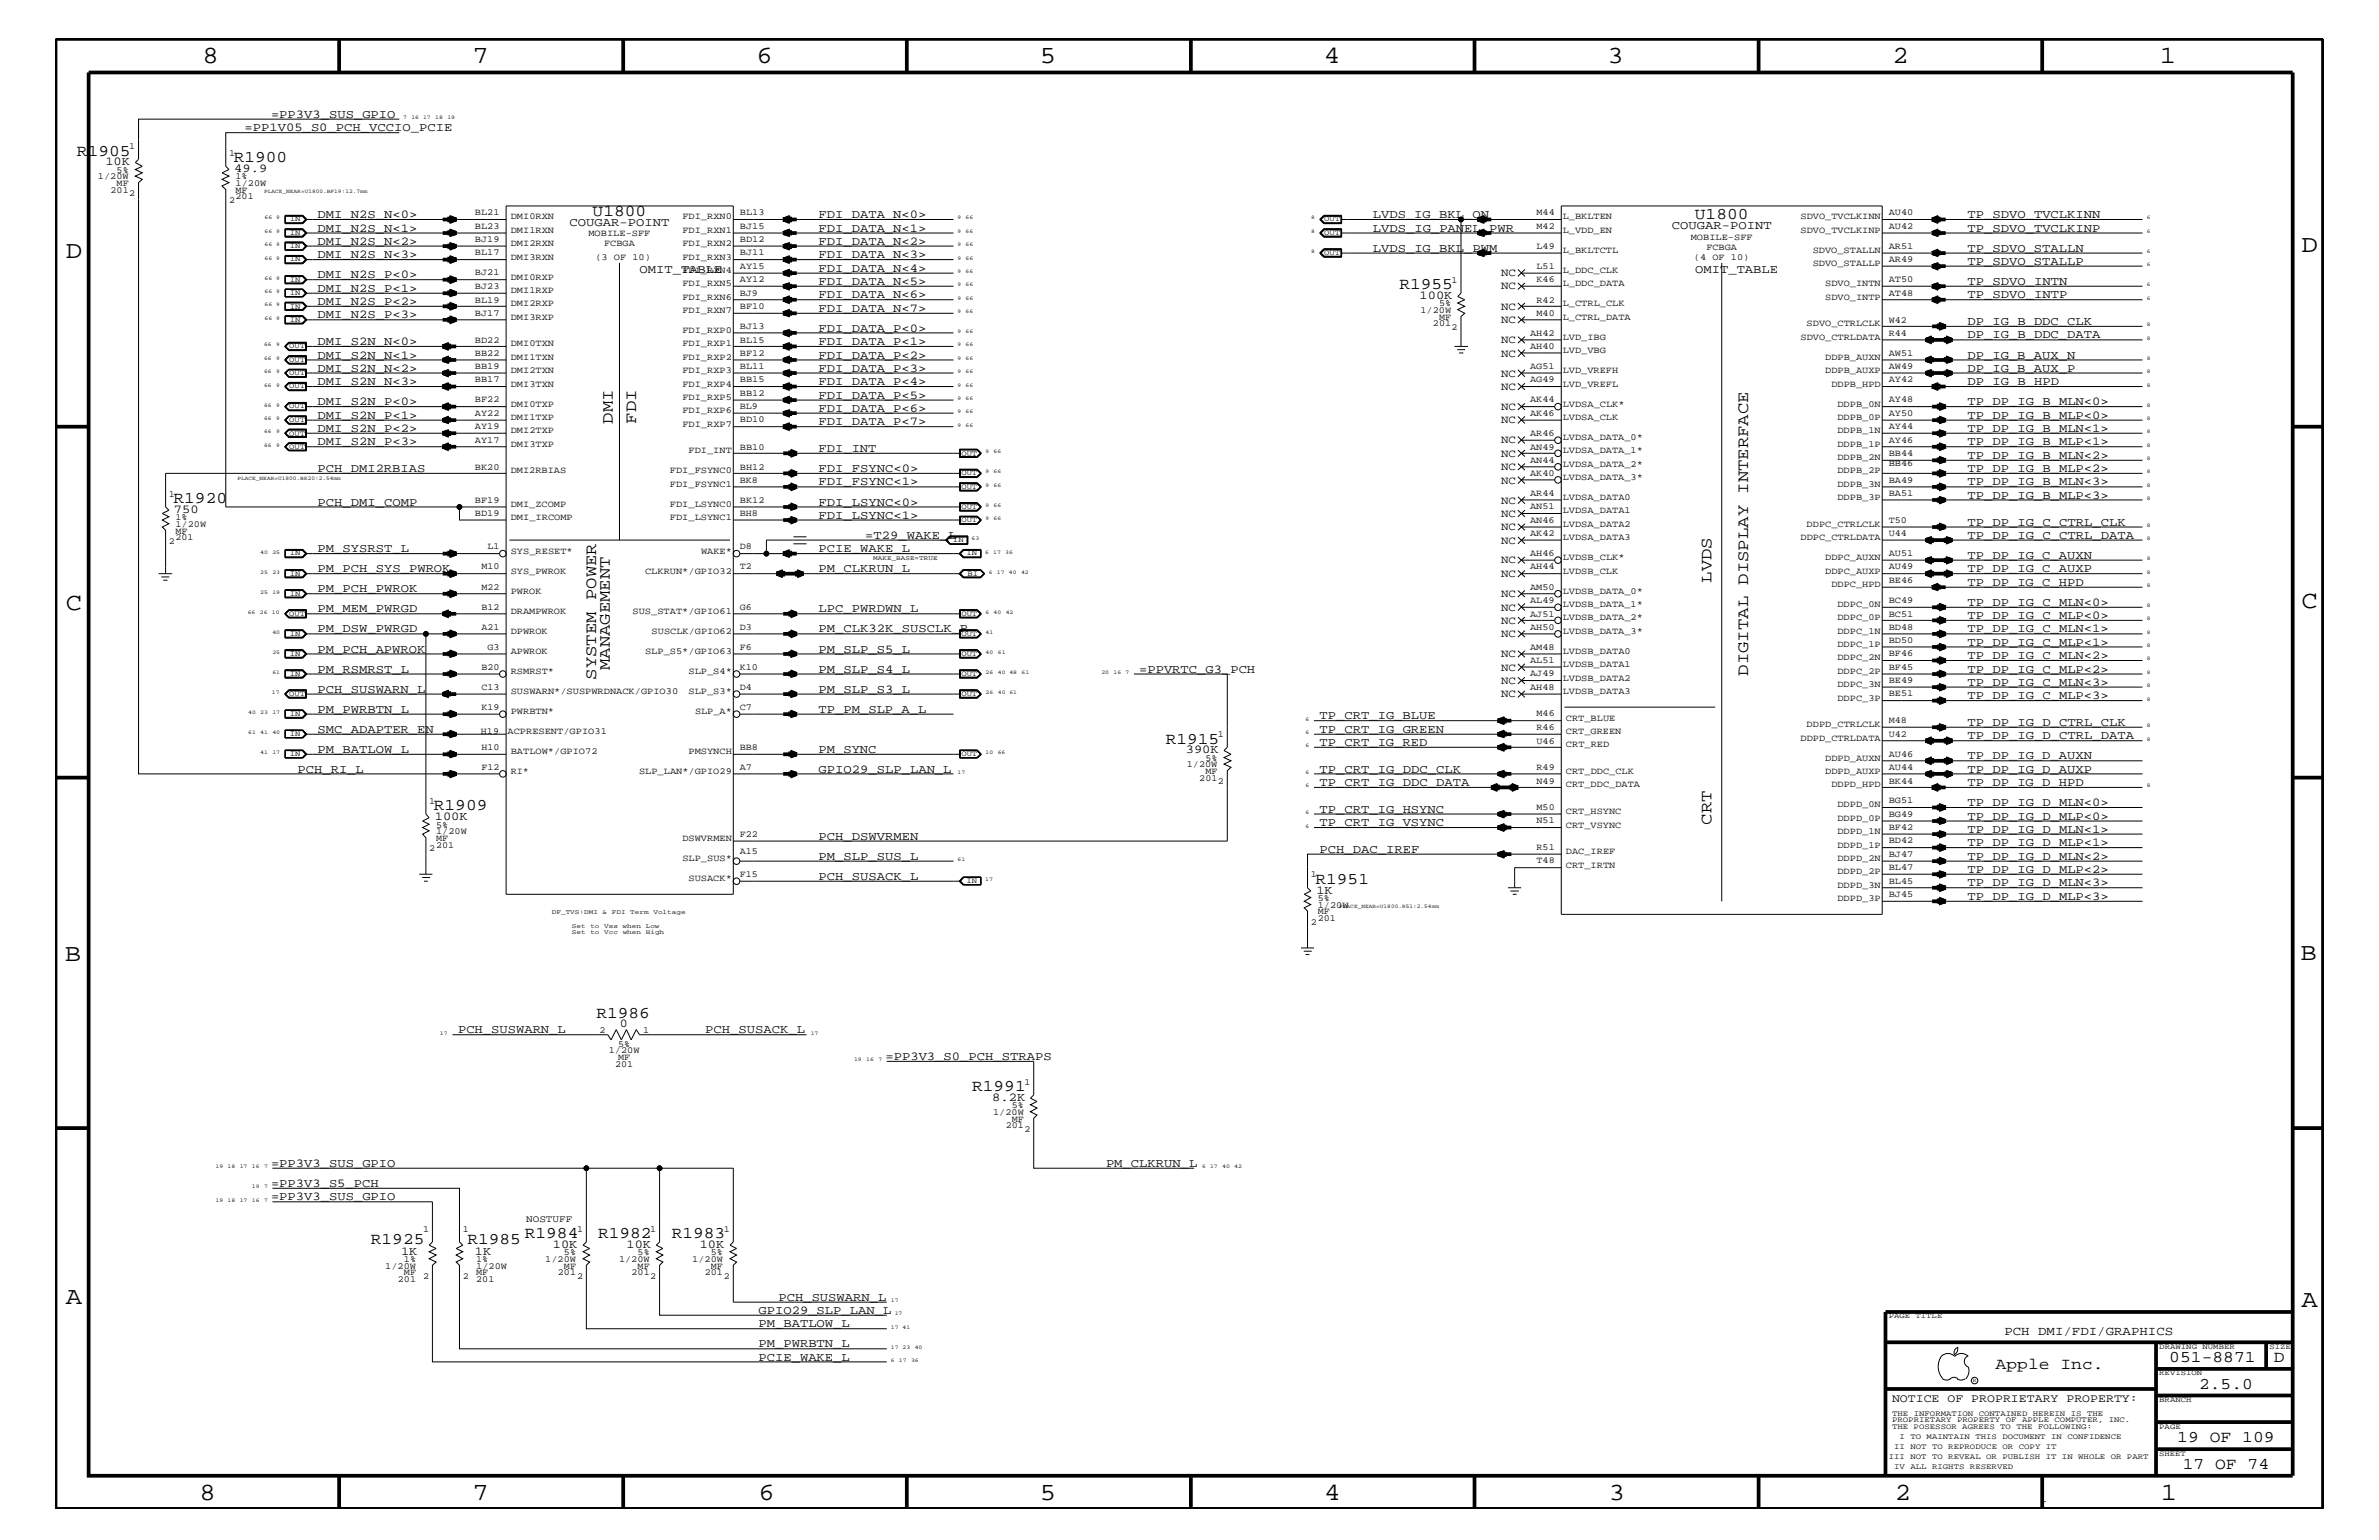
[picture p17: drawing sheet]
<svg xmlns="http://www.w3.org/2000/svg" width="432mm" height="279mm" viewBox="0 0 432 279" stroke-linecap="round" stroke-linejoin="round" font-family="sans-serif">
<defs><g id="words">
<g font-size="4.5">
<text x="36.7" y="11.5">8</text>
<text x="85.8" y="11.5">7</text>
<text x="137.3" y="11.5">6</text>
<text x="188.7" y="11.5">5</text>
<text x="240.3" y="11.5">4</text>
<text x="291.8" y="11.5">3</text>
<text x="343.5" y="11.5">2</text>
<text x="392" y="11.5">1</text>
<text x="11.9" y="46.8">D</text>
<text x="417.7" y="45.7">D</text>
<text x="11.9" y="110.6">C</text>
<text x="417.7" y="110.3">C</text>
<text x="11.8" y="174.3">B</text>
<text x="417.6" y="174.2">B</text>
<text x="11.9" y="236.7">A</text>
<text x="417.7" y="237.1">A</text>
<text x="36.2" y="272.1">8</text>
<text x="85.8" y="272.1">7</text>
<text x="137.7" y="272.1">6</text>
<text x="188.7" y="272.1">5</text>
<text x="240.4" y="272.1">4</text>
<text x="292" y="272.1">3</text>
<text x="343.9" y="272.1">2</text>
<text x="392.2" y="272.1">1</text>
</g>
<g font-size="3">
<text x="14" y="28.2">R1905</text>
<text x="42.4" y="29.4">R1900</text>
<text x="107.6" y="39.2">U1800</text>
<text x="307.6" y="39.8">U1800</text>
<text x="254" y="52.4">R1955</text>
<text x="111.3" y="76.9" transform="rotate(-90 111.3 76.9)">DMI</text>
<text x="115.5" y="76.9" transform="rotate(-90 115.5 76.9)">FDI</text>
<text x="31.5" y="91.2">R1920</text>
<text x="310.6" y="105.7" transform="rotate(-90 310.6 105.7)">LVDS</text>
<text x="108.2" y="123.3" transform="rotate(-90 108.2 123.3)">SYSTEM POWER</text>
<text x="110.7" y="121.6" transform="rotate(-90 110.7 121.6)">MANAGEMENT</text>
<text x="317.3" y="122.6" transform="rotate(-90 317.3 122.6)">DIGITAL DISPLAY INTERFACE</text>
<text x="211.6" y="134.9">R1915</text>
<text x="78.7" y="147">R1909</text>
<text x="310.6" y="149.6" transform="rotate(-90 310.6 149.6)">CRT</text>
<text x="238.8" y="160.3">R1951</text>
<text x="108.2" y="184.7">R1986</text>
<text x="176.4" y="197.9">R1991</text>
<text x="67.3" y="225.7">R1925</text>
<text x="84.8" y="225.7">R1985</text>
<text x="95.2" y="224.6">R1984</text>
<text x="108.5" y="224.6">R1982</text>
<text x="121.9" y="224.6">R1983</text>
<text x="362.2" y="248.4">Apple Inc.</text>
<text x="393.7" y="247.1">051-8871</text>
<text x="399.2" y="252">2.5.0</text>
<text x="412.7" y="247.1">D</text>
<text x="395.2" y="261.6">19 OF 109</text>
<text x="396.2" y="266.6">17 OF 74</text>
</g>
<text font-size="2.3" x="363.8" y="242.3">PCH DMI/FDI/GRAPHICS</text>
<g font-size="2.2">
<text x="44.4" y="23.8">=PP1V05_S0_PCH_VCCIO_PCIE</text>
<text x="49.2" y="21.4">=PP3V3_SUS_GPIO</text>
<text x="19.1" y="30">10K</text>
<text x="42.5" y="31.2">49.9</text>
<text x="57.7" y="39.6">DMI_N2S_N&lt;0&gt;</text>
<text x="103.4" y="41">COUGAR-POINT</text>
<text x="148.6" y="39.6">FDI_DATA_N&lt;0&gt;</text>
<text x="249.2" y="39.6">LVDS_IG_BKL_ON</text>
<text x="303.4" y="41.6">COUGAR-POINT</text>
<text x="357.1" y="39.6">TP_SDVO_TVCLKINN</text>
<text x="57.7" y="44.4">DMI_N2S_N&lt;2&gt;</text>
<text x="57.7" y="46.8">DMI_N2S_N&lt;3&gt;</text>
<text x="57.7" y="42">DMI_N2S_N&lt;1&gt;</text>
<text x="148.6" y="46.8">FDI_DATA_N&lt;3&gt;</text>
<text x="148.6" y="44.4">FDI_DATA_N&lt;2&gt;</text>
<text x="148.6" y="42">FDI_DATA_N&lt;1&gt;</text>
<text x="249.2" y="45.7">LVDS_IG_BKL_PWM</text>
<text x="249.2" y="42">LVDS_IG_PANEL_PWR</text>
<text x="357.1" y="42">TP_SDVO_TVCLKINP</text>
<text x="357.1" y="45.7">TP_SDVO_STALLN</text>
<text x="57.7" y="52.9">DMI_N2S_P&lt;1&gt;</text>
<text x="57.7" y="50.5">DMI_N2S_P&lt;0&gt;</text>
<text x="116.1" y="49.6">OMIT_TABLE</text>
<text x="148.6" y="51.7">FDI_DATA_N&lt;5&gt;</text>
<text x="148.6" y="49.3">FDI_DATA_N&lt;4&gt;</text>
<text x="307.7" y="49.6">OMIT_TABLE</text>
<text x="357.1" y="48">TP_SDVO_STALLP</text>
<text x="357.1" y="51.7">TP_SDVO_INTN</text>
<text x="57.7" y="55.3">DMI_N2S_P&lt;2&gt;</text>
<text x="57.7" y="57.8">DMI_N2S_P&lt;3&gt;</text>
<text x="148.6" y="56.6">FDI_DATA_N&lt;7&gt;</text>
<text x="148.6" y="54.1">FDI_DATA_N&lt;6&gt;</text>
<text x="257.6" y="54.2">100K</text>
<text x="357.1" y="54.1">TP_SDVO_INTP</text>
<text x="357.1" y="59">DP_IG_B_DDC_CLK</text>
<text x="57.7" y="62.6">DMI_S2N_N&lt;0&gt;</text>
<text x="57.7" y="65.1">DMI_S2N_N&lt;1&gt;</text>
<text x="148.6" y="62.6">FDI_DATA_P&lt;1&gt;</text>
<text x="148.6" y="65.1">FDI_DATA_P&lt;2&gt;</text>
<text x="148.6" y="60.2">FDI_DATA_P&lt;0&gt;</text>
<text x="357.1" y="61.4">DP_IG_B_DDC_DATA</text>
<text x="357.1" y="65.1">DP_IG_B_AUX_N</text>
<text x="57.7" y="67.5">DMI_S2N_N&lt;2&gt;</text>
<text x="57.7" y="69.9">DMI_S2N_N&lt;3&gt;</text>
<text x="148.6" y="69.9">FDI_DATA_P&lt;4&gt;</text>
<text x="148.6" y="67.5">FDI_DATA_P&lt;3&gt;</text>
<text x="357.1" y="67.5">DP_IG_B_AUX_P</text>
<text x="357.1" y="69.9">DP_IG_B_HPD</text>
<text x="57.7" y="73.5">DMI_S2N_P&lt;0&gt;</text>
<text x="57.7" y="76">DMI_S2N_P&lt;1&gt;</text>
<text x="148.6" y="72.3">FDI_DATA_P&lt;5&gt;</text>
<text x="148.6" y="74.7">FDI_DATA_P&lt;6&gt;</text>
<text x="148.6" y="77.2">FDI_DATA_P&lt;7&gt;</text>
<text x="357.1" y="73.5">TP_DP_IG_B_MLN&lt;0&gt;</text>
<text x="357.1" y="76">TP_DP_IG_B_MLP&lt;0&gt;</text>
<text x="57.7" y="78.3">DMI_S2N_P&lt;2&gt;</text>
<text x="57.7" y="80.8">DMI_S2N_P&lt;3&gt;</text>
<text x="148.6" y="82">FDI_INT</text>
<text x="357.1" y="78.3">TP_DP_IG_B_MLN&lt;1&gt;</text>
<text x="357.1" y="80.8">TP_DP_IG_B_MLP&lt;1&gt;</text>
<text x="357.1" y="83.3">TP_DP_IG_B_MLN&lt;2&gt;</text>
<text x="57.7" y="85.6">PCH_DMI2RBIAS</text>
<text x="148.6" y="88.1">FDI_FSYNC&lt;1&gt;</text>
<text x="148.6" y="85.6">FDI_FSYNC&lt;0&gt;</text>
<text x="357.1" y="85.6">TP_DP_IG_B_MLP&lt;2&gt;</text>
<text x="357.1" y="88.1">TP_DP_IG_B_MLN&lt;3&gt;</text>
<text x="31.6" y="93.1">750</text>
<text x="57.7" y="91.7">PCH_DMI_COMP</text>
<text x="148.6" y="91.7">FDI_LSYNC&lt;0&gt;</text>
<text x="148.6" y="94.2">FDI_LSYNC&lt;1&gt;</text>
<text x="357.1" y="90.5">TP_DP_IG_B_MLP&lt;3&gt;</text>
<text x="357.1" y="95.4">TP_DP_IG_C_CTRL_CLK</text>
<text x="57.7" y="100.2">PM_SYSRST_L</text>
<text x="148.6" y="100.2">PCIE_WAKE_L</text>
<text x="157.1" y="97.7">=T29_WAKE_L</text>
<text x="357.1" y="97.7">TP_DP_IG_C_CTRL_DATA</text>
<text x="357.1" y="101.4">TP_DP_IG_C_AUXN</text>
<text x="57.7" y="103.8">PM_PCH_SYS_PWROK</text>
<text x="57.7" y="107.5">PM_PCH_PWROK</text>
<text x="148.6" y="103.8">PM_CLKRUN_L</text>
<text x="357.1" y="103.8">TP_DP_IG_C_AUXP</text>
<text x="357.1" y="106.3">TP_DP_IG_C_HPD</text>
<text x="57.7" y="111.1">PM_MEM_PWRGD</text>
<text x="148.6" y="111.1">LPC_PWRDWN_L</text>
<text x="357.1" y="109.9">TP_DP_IG_C_MLN&lt;0&gt;</text>
<text x="357.1" y="112.3">TP_DP_IG_C_MLP&lt;0&gt;</text>
<text x="57.7" y="114.8">PM_DSW_PWRGD</text>
<text x="57.7" y="118.4">PM_PCH_APWROK</text>
<text x="148.6" y="114.8">PM_CLK32K_SUSCLK_R</text>
<text x="148.6" y="118.4">PM_SLP_S5_L</text>
<text x="357.1" y="117.2">TP_DP_IG_C_MLP&lt;1&gt;</text>
<text x="357.1" y="114.8">TP_DP_IG_C_MLN&lt;1&gt;</text>
<text x="357.1" y="119.6">TP_DP_IG_C_MLN&lt;2&gt;</text>
<text x="57.7" y="125.7">PCH_SUSWARN_L</text>
<text x="57.7" y="122">PM_RSMRST_L</text>
<text x="148.6" y="122">PM_SLP_S4_L</text>
<text x="148.6" y="125.7">PM_SLP_S3_L</text>
<text x="206.8" y="122">=PPVRTC_G3_PCH</text>
<text x="357.1" y="122">TP_DP_IG_C_MLP&lt;2&gt;</text>
<text x="357.1" y="124.4">TP_DP_IG_C_MLN&lt;3&gt;</text>
<text x="57.7" y="129.3">PM_PWRBTN_L</text>
<text x="148.6" y="129.3">TP_PM_SLP_A_L</text>
<text x="239.5" y="130.5">TP_CRT_IG_BLUE</text>
<text x="357.1" y="126.9">TP_DP_IG_C_MLP&lt;3&gt;</text>
<text x="357.1" y="131.7">TP_DP_IG_D_CTRL_CLK</text>
<text x="57.7" y="136.6">PM_BATLOW_L</text>
<text x="57.7" y="133">SMC_ADAPTER_EN</text>
<text x="148.6" y="136.6">PM_SYNC</text>
<text x="215.2" y="136.7">390K</text>
<text x="239.5" y="133">TP_CRT_IG_GREEN</text>
<text x="239.5" y="135.3">TP_CRT_IG_RED</text>
<text x="357.1" y="134.1">TP_DP_IG_D_CTRL_DATA</text>
<text x="357.1" y="137.8">TP_DP_IG_D_AUXN</text>
<text x="54" y="140.2">PCH_RI_L</text>
<text x="148.6" y="140.2">GPIO29_SLP_LAN_L</text>
<text x="239.5" y="140.2">TP_CRT_IG_DDC_CLK</text>
<text x="239.5" y="142.6">TP_CRT_IG_DDC_DATA</text>
<text x="357.1" y="140.2">TP_DP_IG_D_AUXP</text>
<text x="357.1" y="142.6">TP_DP_IG_D_HPD</text>
<text x="78.9" y="148.8">100K</text>
<text x="239.5" y="147.5">TP_CRT_IG_HSYNC</text>
<text x="239.5" y="149.9">TP_CRT_IG_VSYNC</text>
<text x="357.1" y="146.2">TP_DP_IG_D_MLN&lt;0&gt;</text>
<text x="357.1" y="148.7">TP_DP_IG_D_MLP&lt;0&gt;</text>
<text x="148.6" y="156">PM_SLP_SUS_L</text>
<text x="148.6" y="152.3">PCH_DSWVRMEN</text>
<text x="239.5" y="154.7">PCH_DAC_IREF</text>
<text x="357.1" y="153.5">TP_DP_IG_D_MLP&lt;1&gt;</text>
<text x="357.1" y="151.1">TP_DP_IG_D_MLN&lt;1&gt;</text>
<text x="357.1" y="156">TP_DP_IG_D_MLN&lt;2&gt;</text>
<text x="148.6" y="159.6">PCH_SUSACK_L</text>
<text x="357.1" y="160.8">TP_DP_IG_D_MLN&lt;3&gt;</text>
<text x="357.1" y="158.4">TP_DP_IG_D_MLP&lt;2&gt;</text>
<text x="238.9" y="162.2">1K</text>
<text x="357.1" y="163.3">TP_DP_IG_D_MLP&lt;3&gt;</text>
<text x="83.1" y="187.5">PCH_SUSWARN_L</text>
<text x="112.5" y="186.4">0</text>
<text x="128" y="187.5">PCH_SUSACK_L</text>
<text x="160.7" y="192.3">=PP3V3_S0_PCH_STRAPS</text>
<text x="180.1" y="199.8">8.2K</text>
<text x="49.2" y="215.3">=PP3V3_S5_PCH</text>
<text x="49.2" y="211.7">=PP3V3_SUS_GPIO</text>
<text x="200.7" y="211.7">PM_CLKRUN_L</text>
<text x="49.2" y="217.8">=PP3V3_SUS_GPIO</text>
<text x="72.8" y="227.6">1K</text>
<text x="86.2" y="227.6">1K</text>
<text x="100.3" y="226.4">10K</text>
<text x="113.7" y="226.4">10K</text>
<text x="127" y="226.4">10K</text>
<text x="137.7" y="238.4">GPIO29_SLP_LAN_L</text>
<text x="141.3" y="236">PCH_SUSWARN_L</text>
<text x="137.7" y="244.5">PM_PWRBTN_L</text>
<text x="137.7" y="240.8">PM_BATLOW_L</text>
<text x="137.7" y="246.9">PCIE_WAKE_L</text>
</g>
<text font-size="2.1" x="343.4" y="254.4">NOTICE OF PROPRIETARY PROPERTY:</text>
<g font-size="2">
<text x="272.5" y="50.2">NC</text>
<text x="272.5" y="52.5">NC</text>
<text x="272.5" y="56.2">NC</text>
<text x="272.5" y="58.6">NC</text>
<text x="272.5" y="62.3">NC</text>
<text x="272.5" y="64.7">NC</text>
<text x="272.5" y="70.7">NC</text>
<text x="272.5" y="68.4">NC</text>
<text x="272.5" y="74.4">NC</text>
<text x="272.5" y="76.8">NC</text>
<text x="272.5" y="82.8">NC</text>
<text x="272.5" y="80.5">NC</text>
<text x="272.5" y="85.3">NC</text>
<text x="272.5" y="87.7">NC</text>
<text x="272.5" y="91.4">NC</text>
<text x="272.5" y="93.8">NC</text>
<text x="272.5" y="96.2">NC</text>
<text x="272.5" y="98.7">NC</text>
<text x="272.5" y="102.2">NC</text>
<text x="272.5" y="104.7">NC</text>
<text x="272.5" y="113.1">NC</text>
<text x="272.5" y="110.8">NC</text>
<text x="272.5" y="108.3">NC</text>
<text x="272.5" y="115.6">NC</text>
<text x="272.5" y="119.2">NC</text>
<text x="272.5" y="124.1">NC</text>
<text x="272.5" y="121.7">NC</text>
<text x="272.5" y="126.5">NC</text>
</g>
<text font-size="1.8" x="95.5" y="221.7">NOSTUFF</text>
<g font-size="1.7">
<text x="23.5" y="27.1">1</text>
<text x="41.6" y="28.3">1</text>
<text x="17.8" y="32.5">1/20W</text>
<text x="20.1" y="35">201</text>
<text x="21.2" y="33.7">MF</text>
<text x="21.2" y="31.4">5%</text>
<text x="23.5" y="35.6">2</text>
<text x="42.8" y="35">MF</text>
<text x="42.8" y="32.5">1%</text>
<text x="42.8" y="33.7">1/20W</text>
<text x="41.6" y="36.8">2</text>
<text x="42.8" y="36.2">201</text>
<text x="86.2" y="41.5">BL23</text>
<text x="86.2" y="39.1">BL21</text>
<text x="92.7" y="39.8">DMI0RXN</text>
<text x="123.9" y="39.8">FDI_RXN0</text>
<text x="134.3" y="41.5">BJ15</text>
<text x="134.3" y="39.1">BL13</text>
<text x="278.9" y="41.5">M42</text>
<text x="278.9" y="39.1">M44</text>
<text x="283.6" y="39.8">L_BKLTEN</text>
<text x="326.8" y="39.8">SDVO_TVCLKINN</text>
<text x="342.8" y="41.5">AU42</text>
<text x="342.8" y="39.1">AU40</text>
<text x="86.2" y="46.3">BL17</text>
<text x="86.2" y="44">BJ19</text>
<text x="92.7" y="44.6">DMI2RXN</text>
<text x="92.7" y="47.1">DMI3RXN</text>
<text x="92.7" y="42.3">DMI1RXN</text>
<text x="106.8" y="42.9">MOBILE-SFF</text>
<text x="108.1" y="47.1">(3 OF 10)</text>
<text x="109.6" y="44.6">FCBGA</text>
<text x="123.9" y="42.3">FDI_RXN1</text>
<text x="123.9" y="47.1">FDI_RXN3</text>
<text x="123.9" y="44.6">FDI_RXN2</text>
<text x="134.3" y="46.3">BJ11</text>
<text x="134.3" y="44">BD12</text>
<text x="278.9" y="45.2">L49</text>
<text x="283.6" y="42.3">L_VDD_EN</text>
<text x="283.6" y="45.9">L_BKLTCTL</text>
<text x="306.9" y="43.5">MOBILE-SFF</text>
<text x="307.5" y="47.1">(4 OF 10)</text>
<text x="309.7" y="45.3">FCBGA</text>
<text x="326.8" y="42.3">SDVO_TVCLKINP</text>
<text x="329" y="45.9">SDVO_STALLN</text>
<text x="342.8" y="47.6">AR49</text>
<text x="342.8" y="45.2">AR51</text>
<text x="86.2" y="52.4">BJ23</text>
<text x="86.2" y="50">BJ21</text>
<text x="92.7" y="53.2">DMI1RXP</text>
<text x="92.7" y="50.7">DMI0RXP</text>
<text x="123.9" y="49.6">FDI_RXN4</text>
<text x="123.9" y="51.9">FDI_RXN5</text>
<text x="134.3" y="53.6">BJ9</text>
<text x="134.3" y="51.3">AY12</text>
<text x="134.3" y="48.8">AY15</text>
<text x="263.5" y="51.3">1</text>
<text x="278.9" y="51.3">K46</text>
<text x="278.9" y="48.8">L51</text>
<text x="283.6" y="51.9">L_DDC_DATA</text>
<text x="283.6" y="49.6">L_DDC_CLK</text>
<text x="329" y="48.3">SDVO_STALLP</text>
<text x="331.3" y="51.9">SDVO_INTN</text>
<text x="342.8" y="53.6">AT48</text>
<text x="342.8" y="51.3">AT50</text>
<text x="86.2" y="57.3">BJ17</text>
<text x="86.2" y="54.9">BL19</text>
<text x="92.7" y="58">DMI3RXP</text>
<text x="92.7" y="55.6">DMI2RXP</text>
<text x="123.9" y="54.4">FDI_RXN6</text>
<text x="123.9" y="56.8">FDI_RXN7</text>
<text x="134.3" y="59.7">BJ13</text>
<text x="134.3" y="56.1">BF10</text>
<text x="257.8" y="56.8">1/20W</text>
<text x="260.1" y="59.2">201</text>
<text x="261.2" y="55.6">5%</text>
<text x="261.2" y="58">MF</text>
<text x="263.5" y="59.8">2</text>
<text x="278.9" y="57.3">M40</text>
<text x="278.9" y="54.9">R42</text>
<text x="283.6" y="58">L_CTRL_DATA</text>
<text x="283.6" y="55.6">L_CTRL_CLK</text>
<text x="327.9" y="59.2">SDVO_CTRLCLK</text>
<text x="331.3" y="54.4">SDVO_INTP</text>
<text x="342.8" y="58.5">W42</text>
<text x="86.2" y="64.5">BB22</text>
<text x="86.2" y="62.2">BD22</text>
<text x="92.7" y="65.3">DMI1TXN</text>
<text x="92.7" y="62.9">DMI0TXN</text>
<text x="123.9" y="60.4">FDI_RXP0</text>
<text x="123.9" y="62.9">FDI_RXP1</text>
<text x="123.9" y="65.3">FDI_RXP2</text>
<text x="134.3" y="64.5">BF12</text>
<text x="134.3" y="62.2">BL15</text>
<text x="277.7" y="63.4">AH40</text>
<text x="277.7" y="60.9">AH42</text>
<text x="283.6" y="64">LVD_VBG</text>
<text x="283.6" y="61.7">LVD_IBG</text>
<text x="326.8" y="61.7">SDVO_CTRLDATA</text>
<text x="331.3" y="65.3">DDPB_AUXN</text>
<text x="342.8" y="60.9">R44</text>
<text x="342.8" y="64.5">AW51</text>
<text x="86.2" y="69.4">BB17</text>
<text x="86.2" y="67">BB19</text>
<text x="92.7" y="67.7">DMI2TXN</text>
<text x="92.7" y="70.1">DMI3TXN</text>
<text x="123.9" y="67.7">FDI_RXP3</text>
<text x="123.9" y="70.1">FDI_RXP4</text>
<text x="134.3" y="71.8">BB12</text>
<text x="134.3" y="69.4">BB15</text>
<text x="134.3" y="67">BL11</text>
<text x="277.7" y="69.4">AG49</text>
<text x="277.7" y="67">AG51</text>
<text x="283.6" y="70.1">LVD_VREFL</text>
<text x="283.6" y="67.7">LVD_VREFH</text>
<text x="331.3" y="67.7">DDPB_AUXP</text>
<text x="332.4" y="70.1">DDPB_HPD</text>
<text x="342.8" y="69.4">AY42</text>
<text x="342.8" y="67">AW49</text>
<text x="86.2" y="77.9">AY19</text>
<text x="86.2" y="75.5">AY22</text>
<text x="86.2" y="73">BF22</text>
<text x="92.7" y="73.8">DMI0TXP</text>
<text x="92.7" y="76.2">DMI1TXP</text>
<text x="123.9" y="72.6">FDI_RXP5</text>
<text x="123.9" y="77.4">FDI_RXP7</text>
<text x="123.9" y="75">FDI_RXP6</text>
<text x="134.3" y="76.7">BD10</text>
<text x="134.3" y="74.3">BL9</text>
<text x="277.7" y="73">AK44</text>
<text x="277.7" y="75.5">AK46</text>
<text x="283.6" y="73.8">LVDSA_CLK*</text>
<text x="283.6" y="76.2">LVDSA_CLK</text>
<text x="333.5" y="73.8">DDPB_0N</text>
<text x="333.5" y="76.2">DDPB_0P</text>
<text x="342.8" y="77.9">AY44</text>
<text x="342.8" y="75.5">AY50</text>
<text x="342.8" y="73">AY48</text>
<text x="86.2" y="80.3">AY17</text>
<text x="92.7" y="78.6">DMI2TXP</text>
<text x="92.7" y="81.1">DMI3TXP</text>
<text x="125" y="82.2">FDI_INT</text>
<text x="134.3" y="81.6">BB10</text>
<text x="277.7" y="83.9">AN44</text>
<text x="277.7" y="81.6">AN49</text>
<text x="277.7" y="79.1">AR46</text>
<text x="283.6" y="82.2">LVDSA_DATA_1*</text>
<text x="283.6" y="79.9">LVDSA_DATA_0*</text>
<text x="333.5" y="78.6">DDPB_1N</text>
<text x="333.5" y="81.1">DDPB_1P</text>
<text x="333.5" y="83.5">DDPB_2N</text>
<text x="342.8" y="82.7">BB44</text>
<text x="342.8" y="80.3">AY46</text>
<text x="86.2" y="85.2">BK20</text>
<text x="92.7" y="85.9">DMI2RBIAS</text>
<text x="121.6" y="85.9">FDI_FSYNC0</text>
<text x="121.6" y="88.3">FDI_FSYNC1</text>
<text x="134.3" y="87.6">BK8</text>
<text x="134.3" y="85.2">BH12</text>
<text x="277.7" y="86.4">AK40</text>
<text x="283.6" y="87.1">LVDSA_DATA_3*</text>
<text x="283.6" y="84.7">LVDSA_DATA_2*</text>
<text x="333.5" y="85.9">DDPB_2P</text>
<text x="333.5" y="88.3">DDPB_3N</text>
<text x="342.8" y="87.6">BA49</text>
<text x="342.8" y="84.5">BB46</text>
<text x="30.6" y="90.1">1</text>
<text x="31.8" y="94.3">1%</text>
<text x="31.8" y="95.6">1/20W</text>
<text x="86.2" y="91.2">BF19</text>
<text x="86.2" y="93.7">BD19</text>
<text x="92.7" y="94.3">DMI_IRCOMP</text>
<text x="92.7" y="92">DMI_ZCOMP</text>
<text x="121.6" y="92">FDI_LSYNC0</text>
<text x="121.6" y="94.3">FDI_LSYNC1</text>
<text x="134.3" y="93.7">BH8</text>
<text x="134.3" y="91.2">BK12</text>
<text x="277.7" y="94.9">AN46</text>
<text x="277.7" y="92.4">AN51</text>
<text x="277.7" y="90">AR44</text>
<text x="283.6" y="95.6">LVDSA_DATA2</text>
<text x="283.6" y="93.2">LVDSA_DATA1</text>
<text x="283.6" y="90.7">LVDSA_DATA0</text>
<text x="327.9" y="95.6">DDPC_CTRLCLK</text>
<text x="333.5" y="90.7">DDPB_3P</text>
<text x="342.8" y="94.9">T50</text>
<text x="342.8" y="90">BA51</text>
<text x="30.6" y="98.7">2</text>
<text x="31.8" y="96.8">MF</text>
<text x="31.8" y="98">201</text>
<text x="88.5" y="99.7">L1</text>
<text x="92.7" y="100.4">SYS_RESET*</text>
<text x="127.3" y="100.4">WAKE*</text>
<text x="134.3" y="99.7">D8</text>
<text x="277.7" y="101">AH46</text>
<text x="277.7" y="97.3">AK42</text>
<text x="283.6" y="101.6">LVDSB_CLK*</text>
<text x="283.6" y="98">LVDSA_DATA3</text>
<text x="326.8" y="98">DDPC_CTRLDATA</text>
<text x="331.3" y="101.6">DDPC_AUXN</text>
<text x="342.8" y="97.3">U44</text>
<text x="342.8" y="101">AU51</text>
<text x="87.4" y="103.3">M10</text>
<text x="87.4" y="107">M22</text>
<text x="92.7" y="104.1">SYS_PWROK</text>
<text x="92.7" y="107.7">PWROK</text>
<text x="117.1" y="104.1">CLKRUN*/GPIO32</text>
<text x="134.3" y="103.3">T2</text>
<text x="277.7" y="107">AM50</text>
<text x="277.7" y="103.3">AH44</text>
<text x="283.6" y="107.7">LVDSB_DATA_0*</text>
<text x="283.6" y="104.1">LVDSB_CLK</text>
<text x="331.3" y="104.1">DDPC_AUXP</text>
<text x="332.4" y="106.5">DDPC_HPD</text>
<text x="342.8" y="105.8">BE46</text>
<text x="342.8" y="103.3">AU49</text>
<text x="87.4" y="110.6">B12</text>
<text x="92.7" y="111.4">DRAMPWROK</text>
<text x="114.8" y="111.4">SUS_STAT*/GPIO61</text>
<text x="134.3" y="110.6">G6</text>
<text x="277.7" y="111.9">AJ51</text>
<text x="277.7" y="109.4">AL49</text>
<text x="283.6" y="112.6">LVDSB_DATA_2*</text>
<text x="283.6" y="110.2">LVDSB_DATA_1*</text>
<text x="333.5" y="110.2">DDPC_0N</text>
<text x="333.5" y="112.6">DDPC_0P</text>
<text x="342.8" y="111.9">BC51</text>
<text x="342.8" y="109.4">BC49</text>
<text x="87.4" y="114.2">A21</text>
<text x="88.5" y="117.9">G3</text>
<text x="92.7" y="115">DPWROK</text>
<text x="92.7" y="118.6">APWROK</text>
<text x="117.1" y="118.6">SLP_S5*/GPIO63</text>
<text x="118.3" y="115">SUSCLK/GPIO62</text>
<text x="134.3" y="114.2">D3</text>
<text x="134.3" y="117.9">F6</text>
<text x="277.7" y="114.2">AH50</text>
<text x="277.7" y="117.9">AM48</text>
<text x="283.6" y="115">LVDSB_DATA_3*</text>
<text x="283.6" y="118.6">LVDSB_DATA0</text>
<text x="333.5" y="117.4">DDPC_1P</text>
<text x="333.5" y="115">DDPC_1N</text>
<text x="333.5" y="119.8">DDPC_2N</text>
<text x="342.8" y="119.1">BF46</text>
<text x="342.8" y="116.7">BD50</text>
<text x="342.8" y="114.2">BD48</text>
<text x="87.4" y="125.2">C13</text>
<text x="87.4" y="121.5">B20</text>
<text x="92.7" y="125.9">SUSWARN*/SUSPWRDNACK/GPIO30</text>
<text x="92.7" y="122.3">RSMRST*</text>
<text x="125" y="122.3">SLP_S4*</text>
<text x="125" y="125.9">SLP_S3*</text>
<text x="134.3" y="121.5">K10</text>
<text x="134.3" y="125.2">D4</text>
<text x="277.7" y="125.2">AH48</text>
<text x="277.7" y="122.7">AJ49</text>
<text x="277.7" y="120.3">AL51</text>
<text x="283.6" y="125.9">LVDSB_DATA3</text>
<text x="283.6" y="123.5">LVDSB_DATA2</text>
<text x="283.6" y="121">LVDSB_DATA1</text>
<text x="333.5" y="122.3">DDPC_2P</text>
<text x="333.5" y="124.7">DDPC_3N</text>
<text x="342.8" y="124">BE49</text>
<text x="342.8" y="121.5">BF45</text>
<text x="87.4" y="128.8">K19</text>
<text x="92.7" y="129.6">PWRBTN*</text>
<text x="126.2" y="129.6">SLP_A*</text>
<text x="134.3" y="128.8">C7</text>
<text x="278.9" y="130">M46</text>
<text x="284.2" y="130.8">CRT_BLUE</text>
<text x="327.9" y="131.9">DDPD_CTRLCLK</text>
<text x="333.5" y="127.1">DDPC_3P</text>
<text x="342.8" y="131.3">M48</text>
<text x="342.8" y="126.4">BE51</text>
<text x="87.3" y="133.1">H19</text>
<text x="87.4" y="136.1">H10</text>
<text x="92.1" y="133.2">ACPRESENT/GPIO31</text>
<text x="92.7" y="136.8">BATLOW*/GPIO72</text>
<text x="125" y="136.8">PMSYNCH</text>
<text x="134.3" y="136.1">BB8</text>
<text x="221.1" y="133.8">1</text>
<text x="278.9" y="134.9">U46</text>
<text x="278.9" y="132.4">R46</text>
<text x="284.2" y="133.2">CRT_GREEN</text>
<text x="284.2" y="135.6">CRT_RED</text>
<text x="326.8" y="134.4">DDPD_CTRLDATA</text>
<text x="342.8" y="133.6">U42</text>
<text x="342.8" y="137.3">AU46</text>
<text x="87.4" y="139.7">F12</text>
<text x="92.7" y="140.4">RI*</text>
<text x="116" y="140.4">SLP_LAN*/GPIO29</text>
<text x="134.3" y="139.7">A7</text>
<text x="215.4" y="139.2">1/20W</text>
<text x="217.7" y="141.7">201</text>
<text x="218.8" y="140.4">MF</text>
<text x="218.8" y="138">5%</text>
<text x="221.1" y="142.3">2</text>
<text x="278.9" y="142.2">N49</text>
<text x="278.9" y="139.7">R49</text>
<text x="284.2" y="140.4">CRT_DDC_CLK</text>
<text x="284.2" y="142.9">CRT_DDC_DATA</text>
<text x="331.3" y="140.4">DDPD_AUXP</text>
<text x="331.3" y="138">DDPD_AUXN</text>
<text x="332.4" y="142.9">DDPD_HPD</text>
<text x="342.8" y="142.2">BK44</text>
<text x="342.8" y="139.7">AU44</text>
<text x="77.9" y="145.9">1</text>
<text x="278.9" y="149.4">N51</text>
<text x="278.9" y="147">M50</text>
<text x="284.2" y="147.7">CRT_HSYNC</text>
<text x="333.5" y="146.5">DDPD_0N</text>
<text x="333.5" y="149">DDPD_0P</text>
<text x="342.8" y="148.2">BG49</text>
<text x="342.8" y="145.7">BG51</text>
<text x="77.9" y="154.4">2</text>
<text x="79.2" y="152.6">MF</text>
<text x="79.2" y="153.8">201</text>
<text x="79.2" y="150.1">5%</text>
<text x="79.2" y="151.3">1/20W</text>
<text x="123.9" y="152.6">DSWVRMEN</text>
<text x="134.3" y="154.9">A15</text>
<text x="134.3" y="151.8">F22</text>
<text x="278.9" y="154.3">R51</text>
<text x="284.2" y="155">DAC_IREF</text>
<text x="284.2" y="150.1">CRT_VSYNC</text>
<text x="333.5" y="151.3">DDPD_1N</text>
<text x="333.5" y="153.8">DDPD_1P</text>
<text x="342.8" y="155.5">BJ47</text>
<text x="342.8" y="153">BD42</text>
<text x="342.8" y="150.7">BF42</text>
<text x="123.9" y="156.2">SLP_SUS*</text>
<text x="125" y="159.9">SUSACK*</text>
<text x="134.3" y="159.1">F15</text>
<text x="237.9" y="159.2">1</text>
<text x="278.9" y="156.7">T48</text>
<text x="284.2" y="157.4">CRT_IRTN</text>
<text x="333.5" y="156.2">DDPD_2N</text>
<text x="333.5" y="161.1">DDPD_3N</text>
<text x="333.5" y="158.6">DDPD_2P</text>
<text x="342.8" y="160.3">BL45</text>
<text x="342.8" y="157.9">BL47</text>
<text x="237.9" y="167.8">2</text>
<text x="239.2" y="165.9">MF</text>
<text x="239.2" y="167.1">201</text>
<text x="239.2" y="163.5">5%</text>
<text x="239.2" y="164.7">1/20W</text>
<text x="333.5" y="163.5">DDPD_3P</text>
<text x="342.8" y="162.8">BJ45</text>
<text x="108.8" y="187.4">2</text>
<text x="110.5" y="191.1">1/20W</text>
<text x="112.2" y="189.9">5%</text>
<text x="116.8" y="187.4">1</text>
<text x="111.6" y="193.6">201</text>
<text x="112.2" y="192.3">MF</text>
<text x="185.9" y="196.8">1</text>
<text x="180.3" y="202.3">1/20W</text>
<text x="183.6" y="203.5">MF</text>
<text x="183.6" y="201">5%</text>
<text x="182.5" y="204.7">201</text>
<text x="185.9" y="205.3">2</text>
<text x="76.8" y="223.5">1</text>
<text x="84" y="223.5">1</text>
<text x="102.4" y="227.7">5%</text>
<text x="104.7" y="223.5">1</text>
<text x="115.7" y="227.7">5%</text>
<text x="118" y="223.5">1</text>
<text x="129" y="227.7">5%</text>
<text x="131.4" y="223.5">1</text>
<text x="69.9" y="230.2">1/20W</text>
<text x="72.2" y="232.6">201</text>
<text x="73.3" y="229">1%</text>
<text x="73.3" y="231.3">MF</text>
<text x="76.8" y="232">2</text>
<text x="84" y="232">2</text>
<text x="86.4" y="231.3">MF</text>
<text x="86.4" y="232.6">201</text>
<text x="86.4" y="229">1%</text>
<text x="86.4" y="230.2">1/20W</text>
<text x="99" y="229">1/20W</text>
<text x="101.3" y="231.3">201</text>
<text x="102.4" y="230.2">MF</text>
<text x="104.7" y="232">2</text>
<text x="112.4" y="229">1/20W</text>
<text x="114.6" y="231.3">201</text>
<text x="115.7" y="230.2">MF</text>
<text x="118" y="232">2</text>
<text x="125.6" y="229">1/20W</text>
<text x="127.9" y="231.3">201</text>
<text x="129" y="230.2">MF</text>
<text x="131.4" y="232">2</text>
<text x="370.7" y="272.6">.</text>
</g>
<g font-size="1.4">
<text x="52.6" y="40.2">IN</text>
<text x="240.4" y="40.2">OUT</text>
<text x="52.6" y="47.4">IN</text>
<text x="52.6" y="45.1">IN</text>
<text x="52.6" y="42.6">IN</text>
<text x="240.4" y="42.6">OUT</text>
<text x="240.4" y="46.3">OUT</text>
<text x="52.6" y="51.1">IN</text>
<text x="52.6" y="53.5">IN</text>
<text x="52.6" y="58.4">IN</text>
<text x="52.6" y="56">IN</text>
<text x="52.5" y="63.2">OUT</text>
<text x="52.5" y="65.6">OUT</text>
<text x="52.5" y="70.5">OUT</text>
<text x="52.5" y="68.1">OUT</text>
<text x="52.5" y="74.1">OUT</text>
<text x="52.5" y="76.6">OUT</text>
<text x="52.5" y="81.4">OUT</text>
<text x="52.5" y="79">OUT</text>
<text x="174.5" y="82.7">OUT</text>
<text x="174.5" y="86.2">OUT</text>
<text x="174.5" y="88.7">OUT</text>
<text x="174.5" y="92.3">OUT</text>
<text x="174.5" y="94.8">OUT</text>
<text x="52.6" y="100.8">IN</text>
<text x="173" y="98.4">IN</text>
<text x="175.4" y="100.8">IN</text>
<text x="52.6" y="104.4">IN</text>
<text x="175.6" y="104.4">BI</text>
<text x="52.5" y="111.7">OUT</text>
<text x="52.6" y="108.1">IN</text>
<text x="174.5" y="111.7">OUT</text>
<text x="52.6" y="119">IN</text>
<text x="52.6" y="115.3">IN</text>
<text x="174.5" y="115.3">OUT</text>
<text x="174.5" y="119">OUT</text>
<text x="52.6" y="122.6">IN</text>
<text x="174.5" y="122.6">OUT</text>
<text x="52.5" y="126.3">OUT</text>
<text x="52.6" y="129.9">IN</text>
<text x="174.5" y="126.3">OUT</text>
<text x="52.6" y="137.2">IN</text>
<text x="52.6" y="133.5">IN</text>
<text x="174.5" y="137.2">OUT</text>
<text x="175.4" y="160.2">IN</text>
<text x="342.8" y="239.2">PAGE TITLE</text>
<text x="391.9" y="244.7">DRAWING NUMBER</text>
<text x="411.9" y="244.7">SIZE</text>
<text x="391.9" y="249.5">REVISION</text>
<text x="343.4" y="256.8">THE INFORMATION CONTAINED HEREIN IS THE</text>
<text x="391.9" y="254.4">BRANCH</text>
<text x="343.4" y="259.3">THE POSESSOR AGREES TO THE FOLLOWING:</text>
<text x="343.4" y="258">PROPRIETARY PROPERTY OF APPLE COMPUTER, INC.</text>
<text x="343.8" y="262.9">II NOT TO REPRODUCE OR COPY IT</text>
<text x="344.8" y="261.1">I TO MAINTAIN THIS DOCUMENT IN CONFIDENCE</text>
<text x="391.9" y="259.3">PAGE</text>
<text x="342.8" y="264.7">III NOT TO REVEAL OR PUBLISH IT IN WHOLE OR PART</text>
<text x="343.8" y="266.6">IV ALL RIGHTS RESERVED</text>
<text x="391.9" y="264.1">SHEET</text>
</g>
<g font-size="1.2">
<text x="158.5" y="101.6">MAKE_BASE=TRUE</text>
<text x="100.2" y="165.9">DF_TVS:DMI</text>
<text x="109.4" y="165.9">&amp;</text>
<text x="111.1" y="165.9">FDI</text>
<text x="114.4" y="165.9">Term</text>
<text x="118.6" y="165.9">Voltage</text>
<text x="103.8" y="169.5">Set</text>
<text x="103.8" y="168.3">Set</text>
<text x="107.2" y="168.3">to</text>
<text x="107.2" y="169.5">to</text>
<text x="109.7" y="168.3">Vss</text>
<text x="109.7" y="169.5">Vcc</text>
<text x="113" y="168.3">when</text>
<text x="113" y="169.5">when</text>
<text x="117.2" y="168.3">Low</text>
<text x="117.2" y="169.5">High</text>
</g>
<g font-size="1">
<text x="73.2" y="21.6">7</text>
<text x="74.7" y="21.6">16 17</text>
<text x="79" y="21.6">18</text>
<text x="81.2" y="21.6">19</text>
<text x="47.9" y="35.1">PLACE_NEAR=U1800.BF19:12.7mm</text>
<text x="48" y="39.8">66 9</text>
<text x="173.8" y="39.8">9</text>
<text x="175.3" y="39.8">66</text>
<text x="238" y="39.8">8</text>
<text x="389.6" y="39.8">6</text>
<text x="48" y="47.1">66 9</text>
<text x="48" y="44.6">66 9</text>
<text x="48" y="42.3">66 9</text>
<text x="173.8" y="47.1">9</text>
<text x="173.8" y="44.6">9</text>
<text x="173.8" y="42.3">9</text>
<text x="175.3" y="47.1">66</text>
<text x="175.3" y="44.6">66</text>
<text x="175.3" y="42.3">66</text>
<text x="238" y="42.3">8</text>
<text x="238" y="45.9">8</text>
<text x="389.6" y="42.3">6</text>
<text x="389.6" y="45.9">6</text>
<text x="48" y="50.7">66 9</text>
<text x="48" y="53.2">66 9</text>
<text x="173.8" y="51.9">9</text>
<text x="173.8" y="49.6">9</text>
<text x="175.3" y="51.9">66</text>
<text x="175.3" y="49.6">66</text>
<text x="389.6" y="48.3">6</text>
<text x="389.6" y="51.9">6</text>
<text x="48" y="58">66 9</text>
<text x="48" y="55.6">66 9</text>
<text x="173.8" y="56.8">9</text>
<text x="173.8" y="54.4">9</text>
<text x="175.3" y="56.8">66</text>
<text x="175.3" y="54.4">66</text>
<text x="389.6" y="54.4">6</text>
<text x="389.6" y="59.2">8</text>
<text x="47.9" y="62.9">66</text>
<text x="47.9" y="65.3">66</text>
<text x="50.1" y="62.9">9</text>
<text x="50.1" y="65.3">9</text>
<text x="173.8" y="62.9">9</text>
<text x="173.8" y="65.3">9</text>
<text x="173.8" y="60.4">9</text>
<text x="175.3" y="62.9">66</text>
<text x="175.3" y="65.3">66</text>
<text x="175.3" y="60.4">66</text>
<text x="389.6" y="61.7">8</text>
<text x="389.6" y="65.3">8</text>
<text x="47.9" y="70.1">66</text>
<text x="47.9" y="67.7">66</text>
<text x="50.1" y="70.1">9</text>
<text x="50.1" y="67.7">9</text>
<text x="173.8" y="70.1">9</text>
<text x="173.8" y="67.7">9</text>
<text x="175.3" y="70.1">66</text>
<text x="175.3" y="67.7">66</text>
<text x="389.6" y="67.7">8</text>
<text x="389.6" y="70.1">8</text>
<text x="47.9" y="73.8">66</text>
<text x="47.9" y="76.2">66</text>
<text x="50.1" y="73.8">9</text>
<text x="50.1" y="76.2">9</text>
<text x="173.8" y="72.6">9</text>
<text x="173.8" y="75">9</text>
<text x="173.8" y="77.4">9</text>
<text x="175.3" y="72.6">66</text>
<text x="175.3" y="75">66</text>
<text x="175.3" y="77.4">66</text>
<text x="389.6" y="73.8">8</text>
<text x="389.6" y="76.2">8</text>
<text x="47.9" y="81.1">66</text>
<text x="47.9" y="78.6">66</text>
<text x="50.1" y="81.1">9</text>
<text x="50.1" y="78.6">9</text>
<text x="178.9" y="82.2">9</text>
<text x="180.3" y="82.2">66</text>
<text x="389.6" y="78.6">8</text>
<text x="389.6" y="81.1">8</text>
<text x="389.6" y="83.5">8</text>
<text x="43.1" y="87.2">PLACE_NEAR=U1800.BK20:2.54mm</text>
<text x="178.9" y="85.9">9</text>
<text x="178.9" y="88.3">9</text>
<text x="180.3" y="85.9">66</text>
<text x="180.3" y="88.3">66</text>
<text x="389.6" y="85.9">8</text>
<text x="389.6" y="88.3">8</text>
<text x="178.9" y="92">9</text>
<text x="178.9" y="94.3">9</text>
<text x="180.3" y="92">66</text>
<text x="180.3" y="94.3">66</text>
<text x="389.6" y="90.7">8</text>
<text x="389.6" y="95.6">8</text>
<text x="47.2" y="100.4">40</text>
<text x="49.4" y="100.4">25</text>
<text x="176.4" y="98">63</text>
<text x="178.8" y="100.4">6</text>
<text x="180.3" y="100.4">17</text>
<text x="182.5" y="100.4">36</text>
<text x="389.6" y="98">8</text>
<text x="389.6" y="101.6">8</text>
<text x="47.2" y="104.1">25</text>
<text x="47.2" y="107.7">25</text>
<text x="49.4" y="104.1">23</text>
<text x="49.4" y="107.7">19</text>
<text x="179.5" y="104.1">6</text>
<text x="180.9" y="104.1">17</text>
<text x="183.1" y="104.1">40</text>
<text x="185.3" y="104.1">42</text>
<text x="389.6" y="104.1">8</text>
<text x="389.6" y="106.5">8</text>
<text x="45" y="111.4">66</text>
<text x="47.2" y="111.4">26</text>
<text x="49.4" y="111.4">10</text>
<text x="178.9" y="111.4">6</text>
<text x="180.3" y="111.4">40</text>
<text x="182.5" y="111.4">42</text>
<text x="389.6" y="110.2">8</text>
<text x="389.6" y="112.6">8</text>
<text x="49.4" y="118.6">25</text>
<text x="49.4" y="115">40</text>
<text x="178.9" y="115">41</text>
<text x="178.9" y="118.6">40</text>
<text x="181.1" y="118.6">61</text>
<text x="389.6" y="117.4">8</text>
<text x="389.6" y="115">8</text>
<text x="389.6" y="119.8">8</text>
<text x="49.4" y="125.9">17</text>
<text x="49.4" y="122.3">61</text>
<text x="178.9" y="122.3">26</text>
<text x="178.9" y="125.9">26</text>
<text x="181.1" y="122.3">40 48</text>
<text x="181.1" y="125.9">40 61</text>
<text x="185.4" y="122.3">61</text>
<text x="199.9" y="122.3">20</text>
<text x="202.1" y="122.3">16</text>
<text x="204.3" y="122.3">7</text>
<text x="389.6" y="122.3">8</text>
<text x="389.6" y="124.7">8</text>
<text x="45" y="129.6">40</text>
<text x="47.2" y="129.6">23</text>
<text x="49.4" y="129.6">17</text>
<text x="237" y="130.8">6</text>
<text x="389.6" y="127.1">8</text>
<text x="389.6" y="131.9">8</text>
<text x="45" y="133.2">61</text>
<text x="47.2" y="136.8">41</text>
<text x="47.2" y="133.2">41</text>
<text x="49.4" y="136.8">17</text>
<text x="49.4" y="133.2">40</text>
<text x="178.9" y="136.8">10</text>
<text x="181.1" y="136.8">66</text>
<text x="237" y="133.2">6</text>
<text x="237" y="135.6">6</text>
<text x="389.6" y="134.4">8</text>
<text x="173.8" y="140.4">17</text>
<text x="237" y="140.4">6</text>
<text x="237" y="142.9">6</text>
<text x="389.6" y="142.9">8</text>
<text x="237" y="147.7">6</text>
<text x="237" y="150.1">6</text>
<text x="173.8" y="156.2">61</text>
<text x="178.8" y="159.9">17</text>
<text x="243.1" y="164.8">PLACE_NEAR=U1800.R51:2.54mm</text>
<text x="79.8" y="187.7">17</text>
<text x="147.2" y="187.7">17</text>
<text x="155" y="192.6">19</text>
<text x="157.2" y="192.6">16</text>
<text x="159.4" y="192.6">7</text>
<text x="39.1" y="211.9">19</text>
<text x="41.3" y="211.9">18</text>
<text x="43.5" y="211.9">17</text>
<text x="45.7" y="215.6">19</text>
<text x="45.7" y="211.9">16</text>
<text x="47.9" y="215.6">7</text>
<text x="47.9" y="211.9">7</text>
<text x="218.2" y="211.9">6</text>
<text x="219.6" y="211.9">17</text>
<text x="221.8" y="211.9">40</text>
<text x="224" y="211.9">42</text>
<text x="39.1" y="218">19</text>
<text x="41.3" y="218">18</text>
<text x="43.5" y="218">17</text>
<text x="45.7" y="218">16</text>
<text x="47.9" y="218">7</text>
<text x="161.7" y="236.2">17</text>
<text x="162.4" y="238.6">17</text>
<text x="161.7" y="241.1">17 41</text>
<text x="161.7" y="244.7">17 23</text>
<text x="166" y="244.7">40</text>
<text x="161.7" y="247.1">6</text>
<text x="163.2" y="247.1">17</text>
<text x="165.4" y="247.1">36</text>
<text x="358.1" y="250.7">R</text>
</g>
</g></defs>
<g fill="none" stroke="#000" stroke-width=".18">
<path d="M51.7 39.1h3.2l.8 .7-.8 .8h-3.2zM51.7 39.1h3.2M51.8 39.1v1.4M51.8 39.2h3.1l.6 .6M54.9 39.1l.6 .7-.6 .7M54.9 39.1l.7 .7-.7 .7M55.5 39.8l-.6 .6h-3.1M55.5 39.8h36.4M72.5 21.6h-47.4v7.3l-.5 .6 1.2 .7-1.2 .6 1.2 .6-1.2 .5 1.2 .6-.7 .6v107.3h65.5M72.5 24.1h-31.5v6.1l.6 .6-1.3 .6 1.3 .5-1.3 .6 1.3 .6-1.3 .6 .7 .7v57.6h42.4M91.9 37.4h41.2v124.8h-41.2zM133.1 39.8h40"/>
<path d="M239.5 39.8l.8-.7h3.2v1.5h-3.2zM240.4 39.1l-.7 .7 .7 .7M243.4 39.2h-3l-.6 .6 .6 .6h3M243.4 39.8h40M243.4 39.1v1.4M243.5 39.1h-3.2l-.7 .7 .7 .7h3.2M265.2 39.8v13.4l-.6 .6 1.3 .6-1.3 .6 1.3 .6-1.3 .6 1.3 .6-.7 .6v5.5M283.4 37.4h58.2v128.5h-58.2zM341.6 39.8h47.3M51.7 41.5h3.2l.8 .8-.8 .7h-3.2zM51.7 43.9h3.2l.8 .7-.8 .8h-3.2zM51.7 46.3h3.2l.8 .8-.8 .8h-3.2z"/>
<path d="M51.7 50h3.2l.8 .7-.8 .8h-3.2zM51.7 54.8h3.2l.8 .8-.8 .7h-3.2zM51.7 57.3h3.2l.8 .7-.8 .8h-3.2zM51.7 40.5h3.2M51.7 51.4h3.2M51.7 50.1h3.2M51.7 47.8h3.2M51.7 46.4h3.2M51.7 58.7h3.2M51.7 57.3h3.2M51.7 44h3.2l.7 .6-.7 .8M51.7 54.9h3.2"/>
<path d="M51.8 41.6h3.1l.6 .7-.6 .6h-3.1zM51.8 44.1h3.1l.6 .5-.6 .7h-3.1zM51.8 46.4v1.4M51.8 50.1v1.3M51.8 52.5h3.1l.6 .7-.6 .6h-3.1zM51.8 54.9v1.3h3.1l.6-.6-.6-.7M51.8 57.3v1.4M51.8 50.2h3.1l.6 .5M51.8 46.5h3.1l.6 .6M51.8 57.4h3.1l.6 .6M51.8 55h3.1l.6 .6M51.8 41.7h3.1l.6 .6"/>
<path d="M54.9 44.1l.6 .5M54.9 52.5l.6 .7M54.9 52.4h-3.2v1.5h3.2M54.9 50.1l.6 .6-.6 .7M54.9 50.1l.7 .6-.7 .7M54.9 46.4l.6 .7-.6 .7M54.9 46.4l.7 .7-.7 .7M54.9 57.3l.6 .7-.6 .7M54.9 57.3l.7 .7-.7 .7M54.9 54.9l.7 .7-.7 .7M54.9 41.5l.7 .8-.7 .7h-3.2M54.9 52.4l.8 .8-.8 .7"/>
<path d="M54.9 52.4l.7 .8-.7 .7M55.5 50.7l-.6 .6h-3.1M55.5 50.7h36.4M55.5 47.1l-.6 .6h-3.1M55.5 47.1h36.4M55.5 58l-.6 .6h-3.1M55.5 58h36.4M55.5 44.6l-.6 .7M55.5 44.6h36.4M55.5 55.6l-.6 .6h-3.1M55.5 55.6h36.4M55.5 42.3l-.6 .6"/>
<path d="M55.5 42.3h36.4M55.5 53.2l-.6 .6M55.5 53.2h36.4M112.4 47.7v50.3M133.1 47.1h40M133.1 44.6h40M133.1 42.3h40M133.1 49.6h40M133.1 56.8h40M133.1 54.4h40M133.1 51.9h40M239.7 45.9l.7-.7h3v1.3h-3z"/>
<path d="M239.7 42.3l.7-.7h3v1.3h-3zM240.3 41.5h3.2v1.5h-3.2l-.8-.7zM240.3 41.5l-.7 .8 .7 .7h3.2M240.3 45.2h3.2v1.5h-3.2l-.8-.8zM240.3 45.2l-.7 .7 .7 .7h3.2M243.4 41.7h-3l-.6 .6 .6 .6M243.4 45.3h-3l-.6 .6 .6 .6M243.4 42.3h40M243.4 45.9h40M275.5 48.9l1.3 1.3M275.5 51.3l1.3 1.2M275.5 55l1.3 1.2"/>
<path d="M275.5 57.4l1.3 1.2M276.1 58h7.3M276.1 55.6h7.3M276.1 49.6h7.3M276.1 51.9h7.3M276.8 48.9l-1.3 1.3M276.8 51.3l-1.3 1.2M276.8 55l-1.3 1.2M276.8 57.4l-1.3 1.2M312.5 47.7v115.8M341.6 42.3h47.3M341.6 54.4h47.3"/>
<path d="M341.6 51.9h47.3M341.6 59.2h47.3M341.6 45.9h47.3M341.6 48.3h47.3M51.6 76.2l.8-.7h3.2v1.5h-3.2zM51.8 62.9l.7-.6h3v1.1h-3zM51.8 73.8l.7-.6h3v1.2h-3zM51.8 70.1l.7-.6h3v1.2h-3zM51.8 65.3l.7-.6h3v1.2h-3zM51.8 67.7l.6-.6h3.1v1.3h-3.1zM51.8 78.6l.6-.6h3.1v1.3h-3.1zM52.4 62.1h3.2v1.5h-3.2l-.8-.7z"/>
<path d="M52.4 64.5h3.2v1.6h-3.2l-.8-.8zM52.4 67h3.2v1.4h-3.2M52.4 69.4h3.2v1.5h-3.2l-.8-.8zM52.4 73h3.2v1.5h-3.2l-.8-.7zM52.4 77.8h3.2v1.6h-3.2l-.8-.8zM52.4 66l-.6-.7 .6-.7h3.1v1.4M52.4 75.6h3.1v1.2h-3.1l-.6-.6zM52.4 63.5h3.2M52.4 62.2h3.2M52.4 62.2l-.7 .7 .7 .6M52.4 62.2l-.6 .7 .6 .6M52.4 74.5h3.2"/>
<path d="M52.4 73.1h3.2M52.4 73.1l-.7 .7 .7 .7M52.4 73.1l-.6 .7 .6 .7M52.4 70.8h3.2M52.4 69.5h3.2M52.4 69.5l-.7 .6 .7 .7M52.4 69.5l-.6 .6 .6 .7M52.4 67l-.8 .7 .8 .7M52.4 67l-.7 .7 .7 .7M52.4 66h3.2M52.4 64.5l-.7 .8 .7 .7M52.4 75.5l-.7 .7 .7 .7h3.2"/>
<path d="M52.5 67.1l-.7 .6 .7 .7M52.5 78l-.7 .6 .7 .6h3v-1.2M52.5 75.6l-.7 .6 .7 .6M55.5 67.1v1.3M55.5 75.6v1.2M55.5 62.9h36.4M55.5 73.8h36.4M55.5 70.1h36.4M55.5 67.7h36.4M55.5 78.6h36.4M55.5 65.3h36.4M55.5 76.2h36.4"/>
<path d="M55.5 62.2v1.3M55.5 69.5v1.3M55.5 73.1v1.4M55.6 77.9h-3.2l-.7 .7 .7 .8M133.1 62.9h40M133.1 70.1h40M133.1 67.7h40M133.1 65.3h40M133.1 60.4h40M133.1 72.6h40M133.1 77.4h40M133.1 75h40"/>
<path d="M264 62.9h2.4M264.5 63.4h1.4M264.8 64h.8M275.5 61.1l1.3 1.2M275.5 69.5l1.3 1.2M275.5 67.1l1.3 1.3M275.5 63.4l1.3 1.3M275.5 73.2l1.3 1.2M275.5 79.2l1.3 1.3M275.5 75.6l1.3 1.2M276.1 73.8h6.1M276.1 70.1h7.3"/>
<path d="M276.1 67.7h7.3M276.1 76.2h7.3M276.1 79.9h6.1M276.1 61.7h7.3M276.1 64h7.3M276.8 61.1l-1.3 1.2M276.8 69.5l-1.3 1.2M276.8 67.1l-1.3 1.3M276.8 63.4l-1.3 1.3M276.8 73.2l-1.3 1.2M276.8 79.2l-1.3 1.3M276.8 75.6l-1.3 1.2"/>
<path d="M341.6 73.8h47.3M341.6 70.1h47.3M341.6 67.7h47.3M341.6 78.6h47.3M341.6 65.3h47.3M341.6 76.2h47.3M341.6 61.7h47.3M51.7 99.7h3.2l.8 .7-.8 .8h-3.2zM51.7 99.8h3.2M51.8 81.1l.7-.6h3v1.1h-3zM51.8 99.8v1.3M51.8 99.9h3.1l.6 .5"/>
<path d="M52.4 80.3h3.2v1.5h-3.2l-.8-.7zM52.4 81.7h3.2M52.4 80.4h3.2M52.4 80.4l-.7 .7 .7 .6M52.4 80.4l-.6 .7 .6 .6M54.9 99.8l.6 .6-.6 .7M54.9 99.8l.7 .6-.7 .7M55.5 81.1h36.4M55.5 80.4v1.3M91.9 85.9h-61.8v6.1l.5 .6-1.1 .6 1.1 .6-1.1 .5 1.1 .7-1.1 .6 .6 .6v7.9M91.9 92h-8.5v2.3h8.5M92.5 98h40"/>
<path d="M133.1 82.2h41.2M133.1 85.9h41.2M133.1 88.3h41.2M133.1 92h41.2M133.1 94.3h41.2M144 98.7h2.4M144 97.4h2.4M171.9 98h-32.8v2.4M172.4 97.2h3.3v1.5h-3.3l-.8-.7zM172.5 97.4l-.6 .6 .6 .7M172.5 98.7l-.8-.7 .8-.7h3.1v1.4M172.5 98.7h3.1"/>
<path d="M172.5 97.4h3.1M172.5 97.4l-.7 .6 .7 .7M174.2 81.5h3.2l.7 .7-.7 .8h-3.2zM174.2 85.1h3.2l.7 .8-.7 .7h-3.2zM174.2 87.6h3.2l.7 .7-.7 .8h-3.2zM174.2 91.2h3.2l.7 .8-.7 .7h-3.2zM174.2 81.6h3.2M174.2 86.6h3.2M174.2 85.2h3.2M174.2 89h3.2M174.2 87.7h3.2M174.2 92.7h3.2"/>
<path d="M174.2 81.6v1.3h3.2l.6-.7M174.2 85.2v1.4M174.2 87.7v1.3M174.2 93.8h3.2l.6 .5-.6 .7h-3.2zM174.3 81.6h3l.7 .6-.7 .6h-3zM174.3 85.3h3l.7 .6-.7 .6h-3zM174.3 87.7h3l.7 .6-.7 .6h-3zM174.3 91.4h3l.7 .6-.7 .6h-3zM174.3 93.8v1.2M174.8 99.7h3.3v1.5h-3.3l-.7-.8zM174.8 99.8l-.6 .6 .6 .7M174.8 99.8h3.3"/>
<path d="M175.5 97.4v1.3M177.3 93.8l.7 .5M177.4 93.7h-3.2v1.4h3.2M177.4 81.6l.7 .6-.7 .8M177.4 81.6l.6 .6M177.4 85.2l.7 .7-.7 .7M177.4 85.2l.6 .7M177.4 87.7l.7 .6-.7 .7M177.4 87.7l.6 .6M177.4 91.2l.7 .8-.7 .7M177.4 93.7l.7 .6-.7 .8M178 99.9h-3.1l-.6 .5 .6 .6h3.1"/>
<path d="M178 92l-.6-.7h-3.2v1.4M178 85.9l-.6 .7M178 88.3l-.6 .7M178 92l-.6 .7M178 94.3l-.7 .7M178 99.8v1.3M275.5 84.1l1.3 1.2M275.5 81.6l1.3 1.2M275.5 86.5l1.3 1.2M275.5 90.1l1.3 1.3M275.5 92.6l1.3 1.2M275.5 95l1.3 1.2"/>
<path d="M275.5 97.4l1.3 1.3M276.1 82.2h6.1M276.1 98h7.3M276.1 87.1h6.1M276.1 84.7h6.1M276.1 95.6h7.3M276.1 90.7h7.3M276.1 93.2h7.3M276.8 84.1l-1.3 1.2M276.8 81.6l-1.3 1.2M276.8 86.5l-1.3 1.2M276.8 90.1l-1.3 1.3"/>
<path d="M276.8 92.6l-1.3 1.2M276.8 95l-1.3 1.2M276.8 97.4l-1.3 1.3M341.6 85.9h47.3M341.6 88.3h47.3M341.6 81.1h47.3M341.6 98h47.3M341.6 95.6h47.3M341.6 90.7h47.3M341.6 83.5h47.3M28.8 104.1h2.4M29.3 104.7h1.4"/>
<path d="M29.6 105.3h.8M51.6 111.4l.8-.8h3.2v1.5h-3.2zM51.7 103.3h3.2l.8 .8-.8 .7h-3.2zM51.7 107h3.2l.8 .7-.8 .8h-3.2zM51.7 114.2h3.2l.8 .8-.8 .8h-3.2zM51.7 117.9h3.2l.8 .7-.8 .8h-3.2zM51.7 101.1h3.2M51.7 115.7h3.2M51.7 114.3h3.2M51.7 119.3h3.2M51.7 104.8h3.2M51.7 103.4h3.2"/>
<path d="M51.7 108.4h3.2M51.7 107h3.2M51.8 111.4l.7-.6h3v1.2h-3zM51.8 103.4v1.4M51.8 107v1.4M51.8 114.3v1.4M51.8 119.3v-1.3h3.1l.6 .6-.6 .7M51.8 114.4h3.1l.6 .6M51.8 118.1h3.1l.6 .5M51.8 103.5h3.1l.6 .6M51.8 107.1h3.1l.6 .6M52.4 112h3.2"/>
<path d="M52.4 110.7h3.2M52.4 110.7l-.7 .7 .7 .6M52.4 110.7l-.6 .7 .6 .6M54.9 117.9l.7 .7-.7 .7M54.9 114.3l.6 .7-.6 .7M54.9 114.3l.7 .7-.7 .7M54.9 103.4l.6 .7-.6 .7M54.9 103.4l.7 .7-.7 .7M54.9 107l.6 .7-.6 .7M54.9 107l.7 .7-.7 .7M55.5 100.4l-.6 .6h-3.1M55.5 100.4h35.1"/>
<path d="M55.5 104.1h36.4M55.5 115l-.6 .6h-3.1M55.5 115h21.8M55.5 118.6l-.6 .6h-3.1M55.5 118.6h36.4M55.5 111.4h36.4M55.5 104.1l-.6 .6h-3.1M55.5 107.7l-.6 .6h-3.1M55.5 107.7h36.4M55.5 110.7v1.3M91.9 115h-14.6v32.7l.6 .7-1.2 .6 1.2 .5-1.2 .6 1.2 .6-1.2 .6 .6 .7v6.6M133.1 104.1h41.2"/>
<path d="M133.1 115h41.2M133.1 118.6h41.2M133.1 111.4h41.2M134.3 100.4h40M174.1 104.1l.7-.8h3.2l.7 .8-.7 .7h-3.2zM174.2 110.6h3.2l.7 .8-.7 .7h-3.2zM174.2 114.2h3.2l.7 .8-.7 .8h-3.2zM174.2 117.9h3.2l.7 .7-.7 .8h-3.2zM174.2 115.7h3.2M174.2 114.3h3.2M174.2 119.3h3.2M174.2 112h3.2"/>
<path d="M174.2 110.7h3.2M174.2 110.7v1.3M174.2 114.3v1.4M174.3 104.1l.6-.6h3.1l.6 .6-.6 .6h-3.1zM174.3 110.8h3l.7 .6-.7 .6h-3zM174.3 114.4h3l.7 .6-.7 .6h-3zM174.3 118.1h3l.7 .5-.7 .6h-3zM174.8 103.4h3.2l.6 .7-.6 .7h-3.2M174.8 103.4l-.6 .7 .6 .7M174.8 101.1h3.3M177.4 114.3l.7 .7-.7 .7M177.4 114.3l.6 .7"/>
<path d="M177.4 117.9l.7 .7-.7 .7M177.4 110.7l.7 .7-.7 .6M177.4 110.7l.6 .7M178 118.6l-.6-.6h-3.2v1.3M178 115l-.6 .7M178 118.6l-.6 .7M178 111.4l-.6 .6M275.5 101l1.3 1.2M275.5 112l1.3 1.1M275.5 109.5l1.3 1.3M275.5 107.1l1.3 1.2M275.5 103.5l1.3 1.2"/>
<path d="M275.5 114.4l1.3 1.2M275.5 118.1l1.3 1.1M276.1 104.1h7.3M276.1 115h6.1M276.1 118.6h7.3M276.1 107.7h6.1M276.1 112.6h6.1M276.1 110.2h6.1M276.1 101.6h6.1M276.8 101l-1.3 1.2M276.8 112l-1.3 1.1M276.8 109.5l-1.3 1.3"/>
<path d="M276.8 107.1l-1.3 1.2M276.8 103.5l-1.3 1.2M276.8 114.4l-1.3 1.2M276.8 118.1l-1.3 1.1M341.6 104.1h47.3M341.6 115h47.3M341.6 112.6h47.3M341.6 110.2h47.3M341.6 101.6h47.3M341.6 119.8h47.3M341.6 117.4h47.3M341.6 106.5h47.3"/>
<path d="M51.7 121.5h3.2l.8 .8-.8 .7h-3.2zM51.7 128.8h3.2l.8 .8-.8 .7h-3.2zM51.8 121.6h3.1l.6 .7-.6 .6h-3.1zM51.8 128.9h3.1l.6 .7-.6 .6h-3.1zM51.8 132.5h3.1l.6 .7-.6 .6h-3.1zM51.8 136.2h3.1l.6 .6-.6 .6h-3.1zM51.8 121.7h3.1l.6 .6M52.4 125.3h3.1v1.2h-3.1l-.6-.6zM52.4 125.2h3.2v1.5h-3.2l-.8-.8zM52.4 125.2l-.7 .7 .7 .7h3.2M52.5 126.5l-.7-.6 .7-.6h3v1.2M54.9 128.9l.6 .7"/>
<path d="M54.9 136.2l.6 .6M54.9 132.5l.6 .7M54.9 132.4h-3.2v1.5h3.2M54.9 136.1h-3.2v1.4h3.2M54.9 121.5l.7 .8-.7 .7h-3.2M54.9 128.8l.7 .8-.7 .6h-3.2M54.9 136.1l.8 .7-.8 .7M54.9 136.1l.7 .7-.7 .7M54.9 132.4l.8 .8-.8 .7M54.9 132.4l.7 .8-.7 .7M55.5 122.3h35.1M55.5 125.9h36.4"/>
<path d="M55.5 122.3l-.6 .6M55.5 129.6l-.6 .6M55.5 129.6h35.1M55.5 136.8l-.6 .6M55.5 136.8h36.4M55.5 133.2l-.6 .6M55.5 133.2h36.4M133.1 136.8h41.2M134.3 122.3h40M134.3 125.9h40M134.3 129.6h38.8M174.2 121.5h3.2l.7 .8-.7 .7h-3.2z"/>
<path d="M174.2 125.2h3.2l.7 .7-.7 .8h-3.2zM174.2 121.6h3.2l.6 .7-.6 .6h-3.2zM174.2 125.3h3.2l.6 .6-.6 .6h-3.2zM174.2 136.2h3.2l.6 .6-.6 .6h-3.2zM174.3 136.2v1.2M177.3 136.2l.7 .6M177.4 136.1h-3.2v1.4h3.2M177.4 121.5l.7 .8-.7 .7h-3.2M177.4 125.2l.7 .7-.7 .7h-3.2M177.4 136.1l.7 .7-.7 .7M178 122.3l-.7-.6h-3v1.2M178 125.9l-.7-.6h-3v1.2"/>
<path d="M178 122.3l-.7 .6M178 125.9l-.7 .6M178 136.8l-.7 .6M205.8 122.3h17v13.3l-.6 .6 1.2 .6-1.2 .6 1.2 .6-1.2 .6 1.2 .6-.6 .6v12.8h-89.7M238.5 133.2h44.9M238.5 135.6h44.9M238.5 130.8h44.9M275.5 125.3l1.3 1.2M275.5 122.9l1.3 1.2M275.5 120.4l1.3 1.3M276.1 125.9h7.3M276.1 123.5h7.3"/>
<path d="M276.1 121h7.3M276.8 125.3l-1.3 1.2M276.8 122.9l-1.3 1.2M276.8 120.4l-1.3 1.3M284 128.3h27.3M341.6 122.3h47.3M341.6 138h47.3M341.6 131.9h47.3M341.6 134.4h47.3M341.6 127.1h47.3M341.6 124.7h47.3M76.1 158.6h2.4"/>
<path d="M76.6 159.2h1.5M77 159.9h.6M133.1 140.4h40M134.3 159.9h40M134.3 156.2h38.8M174.8 159.1h3.3v1.5h-3.3M174.8 159.2h3.2v1.3h-3.2l-.6-.6zM174.8 159.1l-.7 .8 .7 .7M174.8 159.1l-.6 .8 .6 .7M174.9 159.2l-.6 .7 .6 .6M238.5 140.4h44.9M238.5 142.9h44.9"/>
<path d="M238.5 150.1h44.9M238.5 147.7h44.9M283.4 155h-46.1v6.1l.6 .6-1.2 .5 1.2 .6-1.2 .7 1.2 .6-1.2 .6 .6 .6v6.7M283.4 157.4h-8.5v3.7M341.6 140.4h47.3M341.6 156.2h47.3M341.6 158.6h47.3M341.6 151.3h47.3M341.6 153.8h47.3M341.6 146.5h47.3M341.6 149h47.3M341.6 142.9h47.3"/>
<path d="M236.1 172h2.4M236.6 172.6h1.5M237 173.2h.7M273.7 161.1h2.4M274.2 161.7h1.5M274.6 162.2h.7M341.6 161.1h47.3M341.6 163.5h47.3M82.1 187.7h28.2l.6 1 .9-1.9 1 1.9 .9-1.9 .9 1.9 .9-1.9 .6 .9h30.3M161 192.6h26.6v6.1l-.6 .5 1.2 .6-1.2 .6 1.2 .6-1.2 .7 1.2 .6-.6 .6v9h29.1M49.4 218h29.1v7.3l-.6 .6 1.3 .6-1.3 .6 1.3 .6-1.3 .7 1.3 .6-.7 .6v17.5h82.5M49.4 215.6h34v9.7l.6 .6-1.2 .6 1.2 .6-1.2 .6 1.2 .7-1.2 .6 .6 .6v15.1h77.6"/>
<path d="M49.4 211.9h57M119.7 211.9h-13.3v13.4l-.6 .6 1.2 .6-1.2 .6 1.2 .6-1.2 .7 1.2 .6-.6 .6v11.5h54.6M119.7 211.9h13.4v13.4l-.6 .6 1.2 .6-1.2 .6 1.2 .6-1.2 .7 1.2 .6-.6 .6v6.6h27.9M119.7 211.9v13.4l-.6 .6 1.2 .6-1.2 .6 1.2 .6-1.2 .7 1.2 .6-.6 .6v9h41.3M352.3 246.1a1.69 1.69 0 0 1 2.5 0 1.72 1.72 0 0 1 2.4 0M352.4 246a3.2 3.2 0 0 0 .4 4.3l.8 .1 .4-.2M354 250.2l.7-.3 .7 .3M355.2 250.2l.7 .2 .7-.2M355.3 244.4v.3a1.18 1.18 0 0 1-.6 1.1M355.4 244.4a.99 .99 0 0 0-.6 1.4M357.2 246a1.04 1.04 0 0 0-.7 1 1.04 1.04 0 0 0 .7 1M357.3 248l.1 .7a2.11 2.11 0 0 1-.6 1.5"/>
<circle cx="265.2" cy="39.8" r=".42"/>
<circle cx="282.8" cy="73.8" r=".59"/>
<circle cx="282.8" cy="79.9" r=".59"/>
<circle cx="83.4" cy="92" r=".42"/>
<circle cx="282.8" cy="82.2" r=".59"/>
<circle cx="282.8" cy="84.7" r=".59"/>
<circle cx="282.8" cy="87.1" r=".59"/>
<circle cx="77.3" cy="115" r=".42"/>
<circle cx="91.3" cy="100.4" r=".59"/>
<circle cx="133.7" cy="100.4" r=".59"/>
<circle cx="139.1" cy="100.4" r=".42"/>
<circle cx="282.8" cy="107.7" r=".59"/>
<circle cx="282.8" cy="110.2" r=".59"/>
<circle cx="282.8" cy="101.6" r=".59"/>
<circle cx="282.8" cy="112.6" r=".59"/>
<circle cx="282.8" cy="115" r=".59"/>
<circle cx="91.3" cy="129.6" r=".59"/>
<circle cx="91.3" cy="122.3" r=".59"/>
<circle cx="133.7" cy="125.9" r=".59"/>
<circle cx="133.7" cy="129.6" r=".59"/>
<circle cx="133.7" cy="122.3" r=".59"/>
<circle cx="91.3" cy="140.4" r=".59"/>
<circle cx="133.7" cy="159.9" r=".59"/>
<circle cx="133.7" cy="156.2" r=".59"/>
<circle cx="106.4" cy="211.9" r=".42"/>
<circle cx="119.7" cy="211.9" r=".42"/>
<circle cx="358.4" cy="250.5" r=".59"/>
</g>
<g fill="none" stroke="#000" stroke-width=".68" stroke-linecap="butt">
<path d="M10.1 7.1h411.5v266.7h-411.5zM16.1 13.2h400v254.5h-400zM61.6 7.1v6.1M113.1 7.1v6.1M164.6 7.1v6.1M216.2 7.1v6.1M267.6 7.1v6.1M319.2 7.1v6.1M370.7 7.1v6.1M80.3 39.8h2.5M81.5 39.3l1.3 .5-1.3 .5zM81.5 39.5l1.3 .3"/>
<path d="M81.5 39.7l1.3 .1M81.5 39.6l1.3 .2M82.8 39.8l-1.3 .2M82.8 39.8l-1.3 .4M82.8 39.8l-1.3 .3M142.2 39.8l1.2-.5v1zM142.2 39.8h2.4M142.2 39.8l1.2 .2M142.2 39.8l1.2 .4M142.2 39.8l1.2 .3M143.4 39.5l-1.2 .3M143.4 39.7l-1.2 .1"/>
<path d="M143.4 39.6l-1.2 .2M268.2 39.8l1.3-.5v1zM268.2 39.8h2.5M268.2 39.8l1.3 .2M268.2 39.8l1.3 .4M268.2 39.8l1.3 .3M269.5 39.5l-1.3 .3M269.5 39.7l-1.3 .1M269.5 39.6l-1.3 .2M350.7 39.8h2.4M350.7 39.8l1.2-.5v1zM350.7 39.8l1.2 .2"/>
<path d="M350.7 39.8l1.2 .4M350.7 39.8l1.2 .3M351.9 39.5l-1.2 .3M351.9 39.7l-1.2 .1M351.9 39.6l-1.2 .2M80.3 47.1h2.5M80.3 42.3h2.5M80.3 44.6h2.5M80.3 53.2h2.5M80.3 50.7h2.5M80.3 58h2.5M80.3 55.6h2.5"/>
<path d="M81.5 41.8l1.3 .5-1.3 .4zM81.5 44.2l1.3 .4-1.3 .6zM81.5 46.6l1.3 .5-1.3 .5zM81.5 50.2l1.3 .5-1.3 .6zM81.5 52.7l1.3 .5-1.3 .4zM81.5 55.1l1.3 .5-1.3 .5zM81.5 57.5l1.3 .5-1.3 .5zM81.5 46.8l1.3 .3M81.5 47l1.3 .1M81.5 52.8l1.3 .4M81.5 53l1.3 .2M81.5 52.9l1.3 .3"/>
<path d="M81.5 41.9l1.3 .4M81.5 42.1l1.3 .2M81.5 42l1.3 .3M81.5 50.4l1.3 .3M81.5 50.7h1.3M81.5 50.5l1.3 .2M81.5 57.7l1.3 .3M81.5 57.9l1.3 .1M81.5 57.8l1.3 .2M81.5 55.2l1.3 .4M81.5 55.5l1.3 .1M81.5 55.3l1.3 .3"/>
<path d="M81.5 44.3l1.3 .3M81.5 44.6h1.3M81.5 44.4l1.3 .2M82.8 47.1l-1.3 .1M82.8 47.1l-1.3 .3M82.8 53.2l-1.3 .1M82.8 53.2l-1.3 .3M82.8 53.2l-1.3 .2M82.8 42.3l-1.3 .1M82.8 42.3l-1.3 .3M82.8 42.3l-1.3 .2M82.8 50.7l-1.3 .1"/>
<path d="M82.8 50.7l-1.3 .4M82.8 50.7l-1.3 .3M82.8 58l-1.3 .1M82.8 58l-1.3 .4M82.8 58l-1.3 .3M82.8 55.6l-1.3 .1M82.8 55.6l-1.3 .4M82.8 55.6l-1.3 .2M82.8 44.6l-1.3 .2M82.8 44.6l-1.3 .5M82.8 44.6l-1.3 .3M142.2 47.1h2.4"/>
<path d="M142.2 42.3l1.2-.5v.9zM142.2 44.6l1.2-.4v1zM142.2 47.1l1.2-.5v1zM142.2 49.6l1.2-.5v.9zM142.2 51.9l1.2-.4v.9zM142.2 54.4l1.2-.5v1zM142.2 56.8l1.2-.5v1zM142.2 42.3h2.4M142.2 54.4h2.4M142.2 51.9h2.4M142.2 56.8h2.4M142.2 56.8l1.2 .1"/>
<path d="M142.2 56.8l1.2 .4M142.2 56.8l1.2 .2M142.2 54.4l1.2 .1M142.2 54.4l1.2 .3M142.2 54.4l1.2 .2M142.2 51.9l1.2 .2M142.2 51.9l1.2 .5M142.2 51.9l1.2 .3M142.2 49.6h2.4M142.2 49.6h1.2M142.2 49.6l1.2 .3M142.2 49.6l1.2 .1"/>
<path d="M142.2 47.1l1.2 .1M142.2 47.1l1.2 .3M142.2 44.6h2.4M142.2 44.6l1.2 .2M142.2 44.6l1.2 .5M142.2 44.6l1.2 .3M142.2 42.3l1.2 .1M142.2 42.3l1.2 .3M142.2 42.3l1.2 .2M143.4 56.4l-1.2 .4M143.4 56.7l-1.2 .1M143.4 56.6l-1.2 .2"/>
<path d="M143.4 54l-1.2 .4M143.4 54.2l-1.2 .2M143.4 54.1l-1.2 .3M143.4 51.6l-1.2 .3M143.4 51.8l-1.2 .1M143.4 51.7l-1.2 .2M143.4 49.1l-1.2 .5M143.4 49.4l-1.2 .2M143.4 49.3l-1.2 .3M143.4 46.8l-1.2 .3M143.4 47l-1.2 .1M143.4 44.3l-1.2 .3"/>
<path d="M143.4 44.6h-1.2M143.4 44.4l-1.2 .2M143.4 41.9l-1.2 .4M143.4 42.1l-1.2 .2M143.4 42l-1.2 .3M268.2 45.9h2.5M268.2 42.3l1.3-.5v.9zM268.2 45.9l1.3-.5v.9zM268.2 45.9l1.3 .1M268.2 45.9l1.3 .4M268.2 45.9l1.3 .3M268.2 42.3h2.5"/>
<path d="M268.2 42.3l1.3 .1M268.2 42.3l1.3 .3M268.2 42.3l1.3 .2M269.5 45.5l-1.3 .4M269.5 45.7l-1.3 .2M269.5 41.9l-1.3 .4M269.5 42.1l-1.3 .2M269.5 42l-1.3 .3M350.7 45.9h2.4M350.7 42.3h2.4M350.7 42.3l1.2-.5v.9zM350.7 45.9l1.2-.5v.9z"/>
<path d="M350.7 48.3l1.2-.4v.9zM350.7 51.9l1.2-.4v.9zM350.7 54.4l1.2-.5v1zM350.7 59.2h2.4M350.7 54.4h2.4M350.7 54.4l1.2 .1M350.7 54.4l1.2 .3M350.7 54.4l1.2 .2M350.7 51.9h2.4M350.7 51.9l1.2 .2M350.7 51.9l1.2 .5M350.7 51.9l1.2 .3"/>
<path d="M350.7 48.3h2.4M350.7 48.3l1.2 .2M350.7 48.3l1.2 .4M350.7 45.9l1.2 .1M350.7 45.9l1.2 .4M350.7 45.9l1.2 .3M350.7 42.3l1.2 .1M350.7 42.3l1.2 .3M350.7 42.3l1.2 .2M351.9 58.7l1.2 .5-1.2 .5zM351.9 58.9l1.2 .3M351.9 59.1l1.2 .1"/>
<path d="M351.9 59l1.2 .2M351.9 54l-1.2 .4M351.9 54.2l-1.2 .2M351.9 54.1l-1.2 .3M351.9 51.6l-1.2 .3M351.9 51.8l-1.2 .1M351.9 51.7l-1.2 .2M351.9 47.9l-1.2 .4M351.9 48.2l-1.2 .1M351.9 48l-1.2 .3M351.9 45.5l-1.2 .4M351.9 45.7l-1.2 .2"/>
<path d="M351.9 41.9l-1.2 .4M351.9 42.1l-1.2 .2M351.9 42l-1.2 .3M353.1 59.2l-1.2 .2M353.1 59.2l-1.2 .3M10.1 77.4h6M80.3 62.9l1.2-.6v1.1zM80.3 65.3l1.2-.5v.9zM80.3 67.7l1.2-.4v.9zM80.3 70.1l1.2-.5v1zM80.3 73.8l1.2-.5v1zM80.3 76.2l1.2-.5v1z"/>
<path d="M80.3 78.6l1.2-.4v.9zM80.3 65.3h2.5M80.3 78.6h2.5M80.3 78.6l1.2 .2M80.3 78.6l1.2 .4M80.3 78.6l1.2 .3M80.3 76.2h2.5M80.3 76.2l1.2 .1M80.3 76.2l1.2 .4M80.3 76.2l1.2 .2M80.3 67.7h2.5M80.3 70.1h2.5"/>
<path d="M80.3 73.8h2.5M80.3 62.9h2.5M80.3 73.8l1.2 .1M80.3 73.8l1.2 .3M80.3 73.8l1.2 .2M80.3 70.1l1.2 .1M80.3 70.1l1.2 .4M80.3 70.1l1.2 .3M80.3 62.9l1.2 .1M80.3 62.9l1.2 .3M80.3 62.9l1.2 .2M80.3 65.3l1.2 .1"/>
<path d="M80.3 65.3l1.2 .3M80.3 67.7l1.2 .1M80.3 67.7l1.2 .4M80.3 67.7l1.2 .2M81.5 78.3l-1.2 .3M81.5 78.5l-1.2 .1M81.5 75.8l-1.2 .4M81.5 76.1l-1.2 .1M81.5 76l-1.2 .2M81.5 73.4l-1.2 .4M81.5 73.7l-1.2 .1M81.5 73.5l-1.2 .3"/>
<path d="M81.5 69.8l-1.2 .3M81.5 70l-1.2 .1M81.5 69.9l-1.2 .2M81.5 62.5l-1.2 .4M81.5 62.8l-1.2 .1M81.5 62.6l-1.2 .3M81.5 64.9l-1.2 .4M81.5 65.1l-1.2 .2M81.5 67.3l-1.2 .4M81.5 67.6l-1.2 .1M81.5 67.5l-1.2 .2M142.2 60.4l1.2-.4v.9z"/>
<path d="M142.2 62.9l1.2-.6v1.1zM142.2 65.3l1.2-.5v.9zM142.2 67.7l1.2-.4v.9zM142.2 70.1l1.2-.5v1zM142.2 72.6l1.2-.5v.9zM142.2 75l1.2-.5v1zM142.2 77.4l1.2-.5v1zM142.2 65.3h2.4M142.2 65.3l1.2 .1M142.2 65.3l1.2 .3M142.2 67.7h2.4M142.2 70.1h2.4"/>
<path d="M142.2 77.4h2.4M142.2 77.4l1.2 .1M142.2 77.4l1.2 .4M142.2 77.4l1.2 .3M142.2 75h2.4M142.2 75l1.2 .1M142.2 75l1.2 .4M142.2 75l1.2 .2M142.2 70.1l1.2 .1M142.2 70.1l1.2 .4M142.2 70.1l1.2 .3M142.2 67.7l1.2 .1"/>
<path d="M142.2 67.7l1.2 .4M142.2 67.7l1.2 .2M142.2 62.9h2.4M142.2 62.9l1.2 .1M142.2 62.9l1.2 .3M142.2 62.9l1.2 .2M142.2 60.4h2.4M142.2 60.4l1.2 .2M142.2 60.4l1.2 .4M142.2 72.6h2.4M142.2 72.6l1.2 .1M142.2 72.6l1.2 .3"/>
<path d="M142.2 72.6l1.2 .2M143.4 64.9l-1.2 .4M143.4 65.1l-1.2 .2M143.4 77.1l-1.2 .3M143.4 77.3l-1.2 .1M143.4 77.2l-1.2 .2M143.4 74.6l-1.2 .4M143.4 74.9l-1.2 .1M143.4 74.7l-1.2 .3M143.4 69.8l-1.2 .3M143.4 70l-1.2 .1M143.4 69.9l-1.2 .2"/>
<path d="M143.4 67.3l-1.2 .4M143.4 67.6l-1.2 .1M143.4 67.5l-1.2 .2M143.4 62.5l-1.2 .4M143.4 62.8l-1.2 .1M143.4 62.6l-1.2 .3M143.4 60.1l-1.2 .3M143.4 60.3l-1.2 .1M143.4 60.2l-1.2 .2M143.4 72.2l-1.2 .4M143.4 72.4l-1.2 .2M143.4 72.3l-1.2 .3"/>
<path d="M349.5 65.3h4.8M349.5 61.7l1.2-.5v1zM349.5 65.3l1.2-.5v.9zM349.5 67.7l1.2-.4v.9zM349.5 67.7l1.2 .1M349.5 67.7h4.8M349.5 67.7l1.2 .2M349.5 67.7l1.2 .4M349.5 65.3l1.2 .1M349.5 65.3l1.2 .3M349.5 61.7l1.2 .1M349.5 61.7h4.8"/>
<path d="M349.5 61.7l1.2 .2M349.5 61.7l1.2 .3M350.7 78.6h2.4M350.7 76.2h2.4M350.7 70.1l1.2-.5v1zM350.7 67.6l-1.2 .1M350.7 67.5l-1.2 .2M350.7 67.3l-1.2 .4M350.7 65.1l-1.2 .2M350.7 64.9l-1.2 .4M350.7 70.1h2.4M350.7 70.1l1.2 .1"/>
<path d="M350.7 70.1l1.2 .4M350.7 70.1l1.2 .3M350.7 73.8h2.4M350.7 61.5l-1.2 .2M350.7 61.4l-1.2 .3M350.7 61.3l-1.2 .4M351.9 73.3l1.2 .5-1.2 .5zM351.9 75.7l1.2 .5-1.2 .5zM351.9 78.2l1.2 .4-1.2 .5zM351.9 75.8l1.2 .4M351.9 76.1l1.2 .1M351.9 76l1.2 .2"/>
<path d="M351.9 78.3l1.2 .3M351.9 78.5l1.2 .1M351.9 69.8l-1.2 .3M351.9 70l-1.2 .1M351.9 69.9l-1.2 .2M351.9 73.4l1.2 .4M351.9 73.7l1.2 .1M351.9 73.5l1.2 .3M353.1 61.2l1.2 .5-1.2 .5zM353.1 64.8l1.2 .5-1.2 .4zM353.1 67.3l1.2 .4-1.2 .5zM353.1 76.2l-1.2 .1"/>
<path d="M353.1 76.2l-1.2 .4M353.1 76.2l-1.2 .2M353.1 78.6l-1.2 .2M353.1 78.6l-1.2 .4M353.1 78.6l-1.2 .3M353.1 67.6l1.2 .1M353.1 67.3l1.2 .4M353.1 67.5l1.2 .2M353.1 65.1l1.2 .2M353.1 64.9l1.2 .4M353.1 73.8l-1.2 .1M353.1 73.8l-1.2 .3"/>
<path d="M353.1 73.8l-1.2 .2M353.1 61.5l1.2 .2M353.1 61.3l1.2 .4M353.1 61.4l1.2 .3M354.3 67.7l-1.2 .1M354.3 67.7l-1.2 .2M354.3 67.7l-1.2 .4M354.3 65.3l-1.2 .1M354.3 65.3l-1.2 .3M354.3 61.7l-1.2 .1M354.3 61.7l-1.2 .2M354.3 61.7l-1.2 .3"/>
<path d="M416.1 77.4h5.5M80.3 81.1l1.2-.6v1.1zM80.3 81.1h2.5M80.3 81.1h1.2M80.3 81.1l1.2 .3M80.3 81.1l1.2 .2M81.5 99.9l1.3 .5-1.3 .6zM81.5 80.7l-1.2 .4M81.5 80.9l-1.2 .2M81.5 80.8l-1.2 .3M142.2 85.9h2.4M142.2 82.2h2.4"/>
<path d="M142.2 88.3h2.4M142.2 94.3h2.4M142.2 92h2.4M143.4 81.7l1.2 .5-1.2 .5zM143.4 85.4l1.2 .5-1.2 .5zM143.4 87.8l1.2 .5-1.2 .5zM143.4 91.5l1.2 .5-1.2 .4zM143.4 93.9l1.2 .4-1.2 .6zM143.4 85.5l1.2 .4M143.4 85.8l1.2 .1M143.4 85.6l1.2 .3M143.4 81.9l1.2 .3"/>
<path d="M143.4 82.2h1.2M143.4 82l1.2 .2M143.4 94l1.2 .3M143.4 94.3h1.2M143.4 94.2l1.2 .1M143.4 91.6l1.2 .4M143.4 91.8l1.2 .2M143.4 91.7l1.2 .3M143.4 88l1.2 .3M143.4 88.2l1.2 .1M143.4 88.1l1.2 .2M144.6 85.9l-1.2 .1"/>
<path d="M144.6 85.9l-1.2 .3M144.6 85.9l-1.2 .2M144.6 82.2l-1.2 .2M144.6 82.2l-1.2 .5M144.6 82.2l-1.2 .3M144.6 94.3l-1.2 .2M144.6 94.3l-1.2 .5M144.6 94.3l-1.2 .3M144.6 92l-1.2 .1M144.6 92l-1.2 .3M144.6 92l-1.2 .2M144.6 88.3l-1.2 .1"/>
<path d="M144.6 88.3l-1.2 .4M144.6 88.3l-1.2 .3M349.5 98l1.2 .2M349.5 98l1.2-.4v.9zM349.5 98h4.8M349.5 98l1.2 .4M350.7 85.9h2.4M350.7 97.9l-1.2 .1M350.7 97.7l-1.2 .3M350.7 97.6l-1.2 .4M350.7 95.6h2.4M350.7 88.3h2.4"/>
<path d="M350.7 90.7h2.4M350.7 83.5h2.4M350.7 81.1h2.4M351.9 80.5l1.2 .6-1.2 .5zM351.9 83l1.2 .5-1.2 .4zM351.9 85.4l1.2 .5-1.2 .5zM351.9 87.8l1.2 .5-1.2 .5zM351.9 90.3l1.2 .4-1.2 .5zM351.9 95.1l1.2 .5-1.2 .4zM351.9 95.2l1.2 .4M351.9 95.4l1.2 .2M351.9 88l1.2 .3"/>
<path d="M351.9 88.2l1.2 .1M351.9 88.1l1.2 .2M351.9 90.4l1.2 .3M351.9 90.6l1.2 .1M351.9 90.5l1.2 .2M351.9 83.1l1.2 .4M351.9 83.3l1.2 .2M351.9 85.5l1.2 .4M351.9 85.8l1.2 .1M351.9 85.6l1.2 .3M351.9 80.7l1.2 .4M351.9 80.9l1.2 .2"/>
<path d="M351.9 80.8l1.2 .3M353.1 97.9l1.2 .1M353.1 97.6l1.2 .4-1.2 .5zM353.1 97.6l1.2 .4M353.1 97.7l1.2 .3M353.1 95.6l-1.2 .1M353.1 95.6l-1.2 .4M353.1 95.6l-1.2 .3M353.1 88.3l-1.2 .1M353.1 88.3l-1.2 .4M353.1 88.3l-1.2 .3M353.1 90.7l-1.2 .2"/>
<path d="M353.1 90.7l-1.2 .4M353.1 90.7l-1.2 .3M353.1 83.5l-1.2 .1M353.1 83.5l-1.2 .3M353.1 83.5l-1.2 .2M353.1 85.9l-1.2 .1M353.1 85.9l-1.2 .3M353.1 85.9l-1.2 .2M353.1 81.1h-1.2M353.1 81.1l-1.2 .3M353.1 81.1l-1.2 .2M354.3 98l-1.2 .2"/>
<path d="M354.3 98l-1.2 .4M80.3 111.4l1.2-.5v1zM80.3 100.4h2.5M80.3 115h2.5M80.3 104.1h2.5M80.3 118.6h2.5M80.3 111.4h2.5M80.3 107.7h2.5M80.3 111.4h1.2M80.3 111.4l1.2 .3M80.3 111.4l1.2 .2M81.5 103.6l1.3 .5-1.3 .5z"/>
<path d="M81.5 107.2l1.3 .5-1.3 .5zM81.5 114.5l1.3 .5-1.3 .5zM81.5 118.1l1.3 .5-1.3 .5zM81.5 100.1l1.3 .3M81.5 100.4h1.3M81.5 100.2l1.3 .2M81.5 107.4l1.3 .3M81.5 107.6l1.3 .1M81.5 107.5l1.3 .2M81.5 103.7l1.3 .4M81.5 104l1.3 .1M81.5 103.8l1.3 .3"/>
<path d="M81.5 111l-1.2 .4M81.5 111.2l-1.2 .2M81.5 111.1l-1.2 .3M81.5 118.2l1.3 .4M81.5 118.5l1.3 .1M81.5 118.4l1.3 .2M81.5 114.7l1.3 .3M81.5 114.8l1.3 .2M82.8 100.4l-1.3 .1M82.8 100.4l-1.3 .4M82.8 100.4l-1.3 .3M82.8 107.7l-1.3 .1"/>
<path d="M82.8 107.7l-1.3 .4M82.8 107.7l-1.3 .3M82.8 104.1l-1.3 .1M82.8 104.1l-1.3 .3M82.8 104.1l-1.3 .2M82.8 118.6l-1.3 .1M82.8 118.6l-1.3 .4M82.8 118.6l-1.3 .3M82.8 115l-1.3 .1M82.8 115l-1.3 .3M141 104.1h4.8M141 104.1l1.2 .1"/>
<path d="M141 104.1l1.2-.5v1zM141 104.1l1.2 .2M141 104.1l1.2 .3M142.2 100.4l1.2-.5v1.1zM142.2 100.4h2.4M142.2 100.4l1.2 .1M142.2 100.4l1.2 .4M142.2 100.4l1.2 .3M142.2 115h2.4M142.2 118.6h2.4M142.2 111.4h2.4M142.2 104l-1.2 .1"/>
<path d="M142.2 103.8l-1.2 .3M142.2 103.7l-1.2 .4M143.4 110.9l1.2 .5-1.2 .5zM143.4 114.5l1.2 .5-1.2 .5zM143.4 118.1l1.2 .5-1.2 .5zM143.4 100.1l-1.2 .3M143.4 100.4h-1.2M143.4 100.2l-1.2 .2M143.4 118.2l1.2 .4M143.4 118.5l1.2 .1M143.4 118.4l1.2 .2M143.4 114.7l1.2 .3"/>
<path d="M143.4 114.8l1.2 .2M143.4 111l1.2 .4M143.4 111.2l1.2 .2M143.4 111.1l1.2 .3M144.6 118.6l-1.2 .1M144.6 118.6l-1.2 .4M144.6 118.6l-1.2 .3M144.6 115l-1.2 .1M144.6 115l-1.2 .3M144.6 111.4h-1.2M144.6 111.4l-1.2 .3M144.6 111.4l-1.2 .2"/>
<path d="M144.6 104l1.2 .1M144.6 103.6l1.2 .5-1.2 .5zM144.6 103.7l1.2 .4M144.6 103.8l1.2 .3M145.8 104.1l-1.2 .1M145.8 104.1l-1.2 .2M145.8 104.1l-1.2 .3M349.5 101.6l1.2-.4v.9zM349.5 104.1l1.2-.5v1zM349.5 101.6l1.2 .2M349.5 101.6h4.8M349.5 101.6l1.2 .3"/>
<path d="M349.5 101.6l1.2 .5M349.5 104.1l1.2 .1M349.5 104.1h4.8M349.5 104.1l1.2 .2M349.5 104.1l1.2 .3M350.7 106.5l1.2-.5v1zM350.7 119.8h2.4M350.7 115h2.4M350.7 117.4h2.4M350.7 112.6h2.4M350.7 101.5l-1.2 .1M350.7 101.4l-1.2 .2"/>
<path d="M350.7 101.3l-1.2 .3M350.7 104l-1.2 .1M350.7 103.8l-1.2 .3M350.7 103.7l-1.2 .4M350.7 106.5h2.4M350.7 106.5l1.2 .1M350.7 106.5l1.2 .4M350.7 106.5l1.2 .2M350.7 110.2h2.4M351.9 109.7l1.2 .5-1.2 .4zM351.9 112l1.2 .6-1.2 .5zM351.9 114.5l1.2 .5-1.2 .5z"/>
<path d="M351.9 117l1.2 .4-1.2 .5zM351.9 119.3l1.2 .5-1.2 .5zM351.9 119.5l1.2 .3M351.9 119.7l1.2 .1M351.9 119.6l1.2 .2M351.9 114.7l1.2 .3M351.9 114.8l1.2 .2M351.9 117l1.2 .4M351.9 117.3l1.2 .1M351.9 117.2l1.2 .2M351.9 112.2l1.2 .4M351.9 112.5l1.2 .1"/>
<path d="M351.9 112.3l1.2 .3M351.9 106.1l-1.2 .4M351.9 106.4l-1.2 .1M351.9 106.3l-1.2 .2M351.9 109.8l1.2 .4M351.9 110l1.2 .2M351.9 109.9l1.2 .3M353.1 101.2l1.2 .4-1.2 .5zM353.1 103.6l1.2 .5-1.2 .5zM353.1 119.8l-1.2 .2M353.1 119.8l-1.2 .4M353.1 119.8l-1.2 .3"/>
<path d="M353.1 115l-1.2 .1M353.1 115l-1.2 .3M353.1 117.4l-1.2 .1M353.1 117.4l-1.2 .4M353.1 117.4l-1.2 .2M353.1 112.6l-1.2 .1M353.1 112.6l-1.2 .3M353.1 112.6l-1.2 .2M353.1 101.5l1.2 .1M353.1 101.3l1.2 .3M353.1 101.4l1.2 .2M353.1 104l1.2 .1"/>
<path d="M353.1 103.7l1.2 .4M353.1 103.8l1.2 .3M353.1 110.2l-1.2 .1M353.1 110.2l-1.2 .3M354.3 101.6l-1.2 .2M354.3 101.6l-1.2 .3M354.3 101.6l-1.2 .5M354.3 104.1l-1.2 .1M354.3 104.1l-1.2 .2M354.3 104.1l-1.2 .3M80.3 125.9l1.2-.5v1zM80.3 136.8h2.5"/>
<path d="M80.3 133.2h2.5M80.3 122.3h2.5M80.3 129.6h2.5M80.3 125.9h2.5M80.3 125.9l1.2 .1M80.3 125.9l1.2 .4M80.3 125.9l1.2 .3M81.5 121.8l1.3 .5-1.3 .4zM81.5 129.1l1.3 .5-1.3 .4zM81.5 132.7l1.3 .5-1.3 .4zM81.5 136.3l1.3 .5-1.3 .5zM81.5 140l1.3 .4-1.3 .5z"/>
<path d="M81.5 132.8l1.3 .4M81.5 133l1.3 .2M81.5 121.9l1.3 .4M81.5 122.1l1.3 .2M81.5 122l1.3 .3M81.5 136.4l1.3 .4M81.5 136.7l1.3 .1M81.5 136.6l1.3 .2M81.5 129.1l1.3 .5M81.5 129.4l1.3 .2M81.5 129.3l1.3 .3M81.5 125.5l-1.2 .4"/>
<path d="M81.5 125.8l-1.2 .1M81.5 125.7l-1.2 .2M82.8 133.2l-1.3 .1M82.8 133.2l-1.3 .3M82.8 133.2l-1.3 .2M82.8 122.3l-1.3 .1M82.8 122.3l-1.3 .3M82.8 122.3l-1.3 .2M82.8 136.8l-1.3 .1M82.8 136.8l-1.3 .4M82.8 136.8l-1.3 .2M82.8 129.6l-1.3 .1"/>
<path d="M82.8 129.6l-1.3 .3M142.2 136.8h2.4M142.2 122.3h2.4M142.2 129.6h2.4M142.2 125.9h2.4M143.4 121.8l1.2 .5-1.2 .4zM143.4 125.4l1.2 .5-1.2 .5zM143.4 129.1l1.2 .5-1.2 .4zM143.4 136.3l1.2 .5-1.2 .5zM143.4 140l1.2 .4-1.2 .5zM143.4 136.4l1.2 .4M143.4 136.7l1.2 .1"/>
<path d="M143.4 136.6l1.2 .2M143.4 129.1l1.2 .5M143.4 129.4l1.2 .2M143.4 129.3l1.2 .3M143.4 125.5l1.2 .4M143.4 125.8l1.2 .1M143.4 125.7l1.2 .2M143.4 121.9l1.2 .4M143.4 122.1l1.2 .2M143.4 122l1.2 .3M144.6 136.8l-1.2 .1M144.6 136.8l-1.2 .4"/>
<path d="M144.6 136.8l-1.2 .2M144.6 129.6l-1.2 .1M144.6 129.6l-1.2 .3M144.6 125.9l-1.2 .1M144.6 125.9l-1.2 .4M144.6 125.9l-1.2 .3M144.6 122.3l-1.2 .1M144.6 122.3l-1.2 .3M144.6 122.3l-1.2 .2M271.9 130.8l1.2-.6v1.1zM271.9 133.2l1.2-.5v.9zM271.9 135.6l1.2-.5v1z"/>
<path d="M271.9 133.2h2.4M271.9 133.2l1.2 .1M271.9 133.2l1.2 .3M271.9 133.2l1.2 .2M271.9 135.6h2.4M271.9 135.6l1.2 .1M271.9 135.6l1.2 .4M271.9 135.6l1.2 .2M271.9 130.8h2.4M271.9 130.8h1.2M271.9 130.8l1.2 .3M271.9 130.8l1.2 .2"/>
<path d="M273.1 132.8l-1.2 .4M273.1 133l-1.2 .2M273.1 135.2l-1.2 .4M273.1 135.5l-1.2 .1M273.1 135.3l-1.2 .3M273.1 130.4l-1.2 .4M273.1 130.7l-1.2 .1M273.1 130.5l-1.2 .3M349.5 134.4l1.2-.5v1zM349.5 138l1.2-.5v1zM349.5 138l1.2 .1M349.5 138h4.8"/>
<path d="M349.5 138l1.2 .3M349.5 138l1.2 .4M349.5 134.4l1.2 .1M349.5 134.4h4.8M349.5 134.4l1.2 .2M349.5 134.4l1.2 .3M350.7 137.9l-1.2 .1M350.7 137.8l-1.2 .2M350.7 137.7l-1.2 .3M350.7 134.2l-1.2 .2M350.7 134.1l-1.2 .3M350.7 131.9h2.4"/>
<path d="M350.7 127.1h2.4M350.7 124.7h2.4M350.7 122.3h2.4M351.9 121.8l1.2 .5-1.2 .4zM351.9 124.2l1.2 .5-1.2 .5zM351.9 126.6l1.2 .5-1.2 .5zM351.9 131.5l1.2 .4-1.2 .5zM351.9 131.6l1.2 .3M351.9 131.9h1.2M351.9 131.7l1.2 .2M351.9 126.8l1.2 .3M351.9 127l1.2 .1"/>
<path d="M351.9 126.9l1.2 .2M351.9 124.3l1.2 .4M351.9 124.6l1.2 .1M351.9 124.4l1.2 .3M351.9 121.9l1.2 .4M351.9 122.1l1.2 .2M351.9 122l1.2 .3M353.1 133.9l1.2 .5-1.2 .5zM353.1 137.5l1.2 .5-1.2 .5zM353.1 140l1.2 .4-1.2 .5zM353.1 137.9l1.2 .1M353.1 137.7l1.2 .3"/>
<path d="M353.1 137.8l1.2 .2M353.1 134.2l1.2 .2M353.1 134.1l1.2 .3M353.1 131.9l-1.2 .2M353.1 131.9l-1.2 .5M353.1 131.9l-1.2 .3M353.1 127.1l-1.2 .1M353.1 127.1l-1.2 .4M353.1 127.1l-1.2 .3M353.1 124.7l-1.2 .1M353.1 124.7l-1.2 .4M353.1 124.7l-1.2 .2"/>
<path d="M353.1 122.3l-1.2 .1M353.1 122.3l-1.2 .3M353.1 122.3l-1.2 .2M354.3 138l-1.2 .1M354.3 138l-1.2 .3M354.3 138l-1.2 .4M354.3 134.4l-1.2 .1M354.3 134.4l-1.2 .2M354.3 134.4l-1.2 .3M10.1 141.1h6M80.3 140.4h2.5M81.5 140.1l1.3 .3"/>
<path d="M81.5 140.3l1.3 .1M81.5 140.2l1.3 .2M82.8 140.4l-1.3 .2M82.8 140.4l-1.3 .4M82.8 140.4l-1.3 .3M142.2 140.4h2.4M143.4 140.1l1.2 .3M143.4 140.3l1.2 .1M143.4 140.2l1.2 .2M144.6 140.4l-1.2 .2M144.6 140.4l-1.2 .4M144.6 140.4l-1.2 .3"/>
<path d="M270.7 142.9l1.2 .1M270.7 142.9l1.2-.5v1zM270.7 142.9h4.8M270.7 142.9l1.2 .2M270.7 142.9l1.2 .3M271.9 147.7h2.4M271.9 140.4l1.2-.4v.9zM271.9 147.7l1.2-.4v.9zM271.9 150.1l1.2-.5v1.1zM271.9 155l1.2-.5v1zM271.9 147.7l1.2 .2M271.9 147.7l1.2 .4"/>
<path d="M271.9 155h2.4M271.9 155l1.2 .1M271.9 155l1.2 .4M271.9 155l1.2 .2M271.9 150.1h2.4M271.9 150.1l1.2 .1M271.9 150.1l1.2 .4M271.9 150.1l1.2 .3M271.9 140.4h2.4M271.9 140.4l1.2 .2M271.9 140.4l1.2 .4M271.9 140.4l1.2 .3"/>
<path d="M271.9 142.8l-1.2 .1M271.9 142.6l-1.2 .3M271.9 142.5l-1.2 .4M273.1 147.3l-1.2 .4M273.1 147.6l-1.2 .1M273.1 147.5l-1.2 .2M273.1 154.6l-1.2 .4M273.1 154.9l-1.2 .1M273.1 154.7l-1.2 .3M273.1 149.8l-1.2 .3M273.1 150.1h-1.2M273.1 149.9l-1.2 .2"/>
<path d="M273.1 140.1l-1.2 .3M273.1 140.3l-1.2 .1M273.1 140.2l-1.2 .2M274.3 142.8l1.2 .1M274.3 142.4l1.2 .5-1.2 .5zM274.3 142.5l1.2 .4M274.3 142.6l1.2 .3M275.5 142.9l-1.2 .1M275.5 142.9l-1.2 .2M275.5 142.9l-1.2 .3M349.5 140.4l1.2-.4v.9zM349.5 140.4h4.8"/>
<path d="M349.5 140.4l1.2 .2M349.5 140.4l1.2 .3M349.5 140.4l1.2 .4M350.7 142.9h2.4M350.7 142.9l1.2-.5v1zM350.7 158.6h2.4M350.7 156.2h2.4M350.7 151.3h2.4M350.7 153.8h2.4M350.7 140.3l-1.2 .1M350.7 140.2l-1.2 .2M350.7 140.1l-1.2 .3"/>
<path d="M350.7 146.5h2.4M350.7 149h2.4M350.7 142.9l1.2 .1M350.7 142.9l1.2 .3M350.7 142.9l1.2 .2M351.9 146l1.2 .5-1.2 .5zM351.9 148.4l1.2 .6-1.2 .4zM351.9 150.9l1.2 .4-1.2 .5zM351.9 153.3l1.2 .5-1.2 .5zM351.9 155.7l1.2 .5-1.2 .5zM351.9 158.2l1.2 .4-1.2 .5zM351.9 158.3l1.2 .3"/>
<path d="M351.9 158.5l1.2 .1M351.9 158.4l1.2 .2M351.9 155.8l1.2 .4M351.9 156.1l1.2 .1M351.9 156l1.2 .2M351.9 151l1.2 .3M351.9 151.2l1.2 .1M351.9 151.1l1.2 .2M351.9 153.4l1.2 .4M351.9 153.7l1.2 .1M351.9 153.5l1.2 .3M351.9 146.2l1.2 .3"/>
<path d="M351.9 146.4l1.2 .1M351.9 148.5l1.2 .5M351.9 148.8l1.2 .2M351.9 148.7l1.2 .3M351.9 142.5l-1.2 .4M351.9 142.8l-1.2 .1M351.9 142.6l-1.2 .3M353.1 158.6l-1.2 .2M353.1 158.6l-1.2 .4M353.1 158.6l-1.2 .3M353.1 156.2l-1.2 .1M353.1 156.2l-1.2 .4"/>
<path d="M353.1 156.2l-1.2 .2M353.1 151.3l-1.2 .2M353.1 151.3l-1.2 .5M353.1 151.3l-1.2 .3M353.1 153.8l-1.2 .1M353.1 153.8l-1.2 .3M353.1 153.8l-1.2 .2M353.1 140.3l1.2 .1M353.1 140.1l1.2 .3M353.1 140.2l1.2 .2M353.1 146.5l-1.2 .2M353.1 146.5l-1.2 .3"/>
<path d="M353.1 149h-1.2M353.1 149l-1.2 .3M353.1 149l-1.2 .2M354.3 140.4l-1.2 .2M354.3 140.4l-1.2 .3M354.3 140.4l-1.2 .4M416.1 141.1h5.5M350.7 163.5h2.4M350.7 161.1h2.4M351.9 160.6l1.2 .5-1.2 .5zM351.9 163l1.2 .5-1.2 .4zM351.9 163.1l1.2 .4"/>
<path d="M351.9 163.4l1.2 .1M351.9 163.3l1.2 .2M351.9 160.7l1.2 .4M351.9 160.9l1.2 .2M351.9 160.8l1.2 .3M353.1 163.5l-1.2 .1M353.1 163.5l-1.2 .4M353.1 163.5l-1.2 .2M353.1 161.1h-1.2M353.1 161.1l-1.2 .3M353.1 161.1l-1.2 .2M10.1 204.7h6"/>
<path d="M416.1 204.7h5.5M416.1 238h-73.9v29.7M342.2 243.5h73.9M342.2 252h49.1M391.3 243.5v24.2M391.3 258h24.8M391.3 253.2h24.8M391.3 248.4h24.8M411.3 243.5v4.9M61.6 267.7v6.1M113.1 267.7v6.1M164.6 267.7v6.1"/>
<path d="M216.2 268v5.8M267.6 267.7v6.1M319.2 267.7v6.1M370.7 267.7v6.1M391.3 262.9h24.8"/>
</g>
<g fill="#000">
<circle cx="265.2" cy="39.8" r=".42"/>
<circle cx="83.4" cy="92" r=".42"/>
<circle cx="77.3" cy="115" r=".42"/>
<circle cx="139.1" cy="100.4" r=".42"/>
<circle cx="106.4" cy="211.9" r=".42"/>
<circle cx="119.7" cy="211.9" r=".42"/>
</g>
<use href="#words"/>
</svg>
